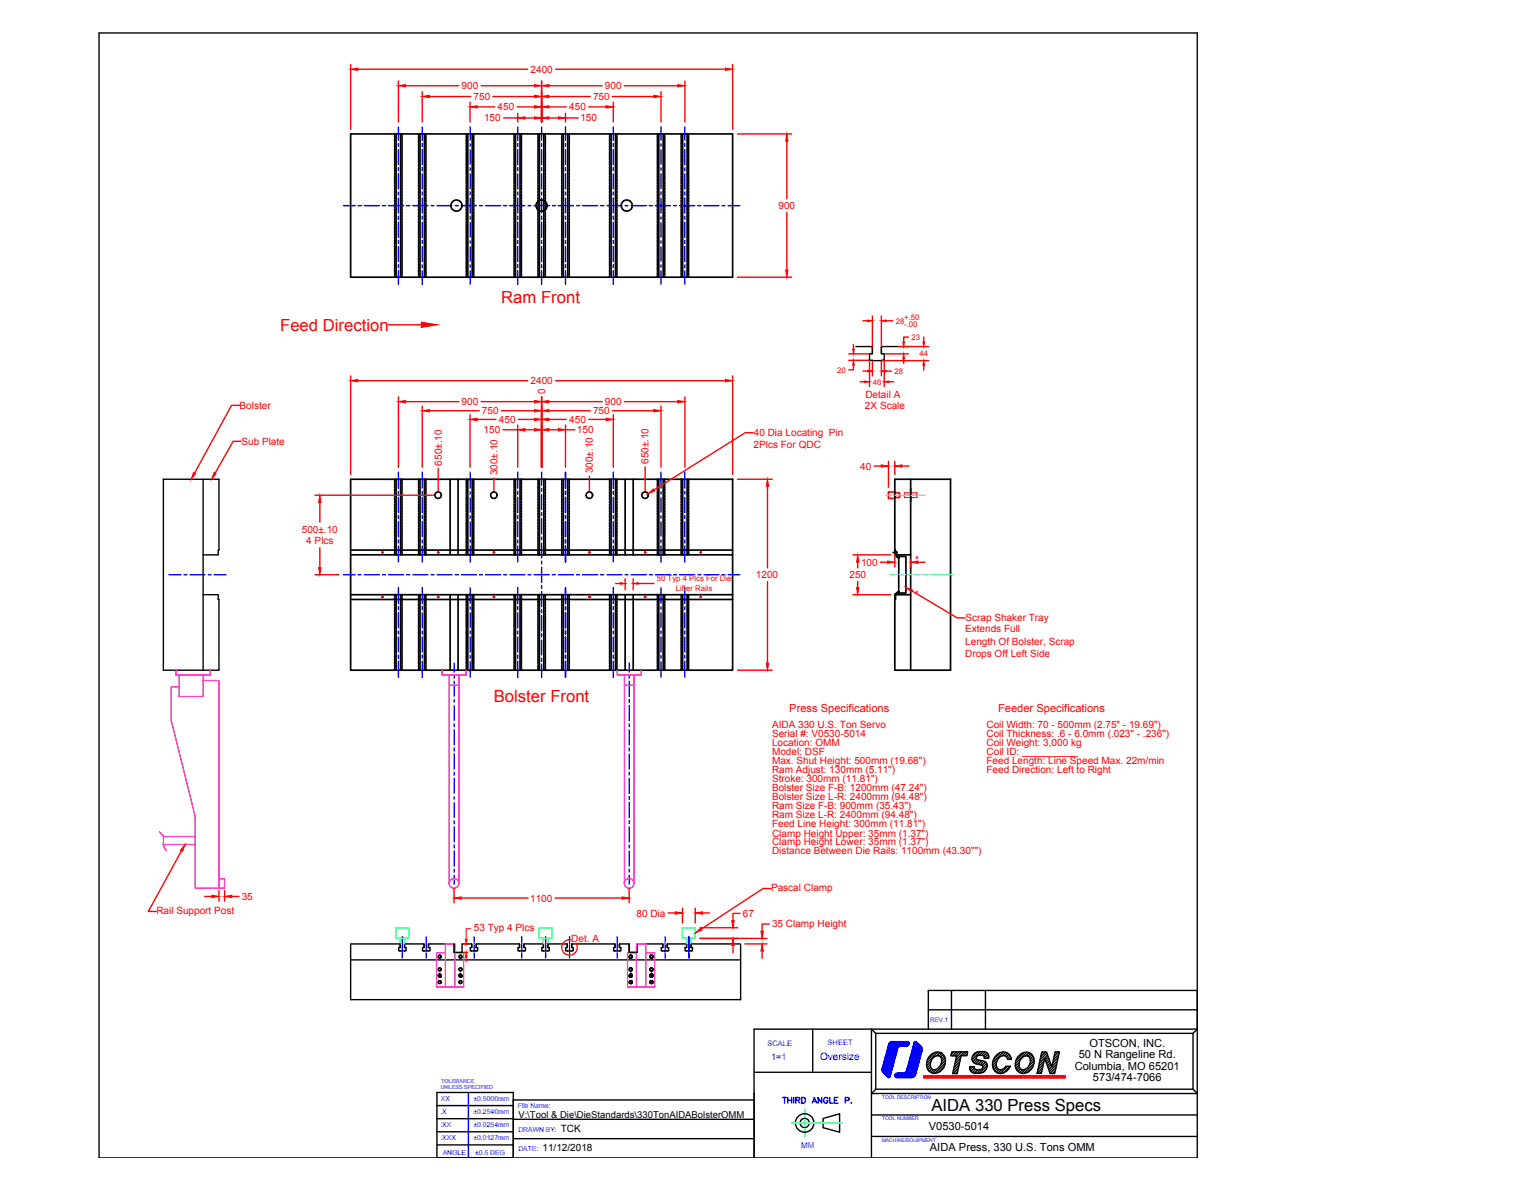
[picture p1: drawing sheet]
<svg xmlns="http://www.w3.org/2000/svg" width="279mm" height="216mm" viewBox="0 0 279 216" stroke-linecap="round" stroke-linejoin="round" font-family="sans-serif">
<defs><g id="words">
<g font-size="3" fill="#f00">
<text x="91" y="54.9">Ram Front</text>
<text x="50.9" y="60">Feed Direction</text>
<text x="89.6" y="127.4">Bolster Front</text>
</g>
<text font-size="3" x="169.1" y="201.8">AIDA 330 Press Specs</text>
<g font-size="2" fill="#f00">
<text x="143.3" y="129.3">Press Specifications</text>
<text x="181.2" y="129.3">Feeder Specifications</text>
</g>
<g font-size="2">
<text x="197.8" y="190">OTSCON, INC.</text>
<text x="195.1" y="194.2">Columbia, MO 65201</text>
<text x="195.9" y="192.1">50 N Rangeline Rd.</text>
<text x="198.4" y="196.3">573/474-7066</text>
<text x="168.6" y="205.1">V0530-5014</text>
<text x="168.8" y="209.1">AIDA Press, 330 U.S. Tons OMM</text>
</g>
<g font-size="1.8" fill="#f00">
<text x="83.8" y="16.2">900</text>
<text x="96.3" y="13.2">2400</text>
<text x="109.8" y="16.2">900</text>
<text x="86" y="18.2">750</text>
<text x="87.9" y="22.1">150</text>
<text x="90.3" y="20">450</text>
<text x="103.4" y="20">450</text>
<text x="105.4" y="22.1">150</text>
<text x="107.7" y="18.2">750</text>
<text x="141.3" y="38">900</text>
<text x="96.3" y="69.8">2400</text>
<text x="99" y="71.5" transform="rotate(-90 99 71.5)">0</text>
<text x="43.5" y="74.2">Bolster</text>
<text x="83.8" y="73.6">900</text>
<text x="87.5" y="75.2">750</text>
<text x="90.6" y="76.8">450</text>
<text x="103.4" y="76.8">450</text>
<text x="107.7" y="75.2">750</text>
<text x="109.8" y="73.6">900</text>
<text x="157" y="74.3">2X Scale</text>
<text x="157.1" y="72.3">Detail A</text>
<text x="43.8" y="80.8">Sub Plate</text>
<text x="87.8" y="78.7">150</text>
<text x="104.7" y="78.7">150</text>
<text x="136.8" y="81.4">2Plcs For QDC</text>
<text x="136.9" y="79.2">40 Dia Locating Pin</text>
<text x="80.2" y="84.5" transform="rotate(-90 80.2 84.5)">650±.10</text>
<text x="90.3" y="86.3" transform="rotate(-90 90.3 86.3)">300±.10</text>
<text x="107.6" y="86" transform="rotate(-90 107.6 86)">300±.10</text>
<text x="117.8" y="84.3" transform="rotate(-90 117.8 84.3)">650±.10</text>
<text x="156.2" y="85.3">40</text>
<text x="54.8" y="96.7">500±.10</text>
<text x="55.6" y="98.9">4 Plcs</text>
<text x="137.2" y="105">1200</text>
<text x="154.2" y="105">250</text>
<text x="156.3" y="102.7">100</text>
<text x="175.3" y="112.7">Scrap Shaker Tray</text>
<text x="175.2" y="114.8">Extends Full</text>
<text x="175.2" y="119.2">Drops Off Left Side</text>
<text x="175.2" y="117">Length Of Bolster, Scrap</text>
<text x="140.2" y="132.2">AIDA 330 U.S. Ton Servo</text>
<text x="140.2" y="133.8">Serial #: V0530-5014</text>
<text x="140.2" y="135.5">Location: OMM</text>
<text x="140.2" y="137.1">Model: DSF</text>
<text x="179.1" y="132.2">Coil Width: 70 - 500mm (2.75&quot; - 19.69&quot;)</text>
<text x="179.1" y="133.8">Coil Thickness: .6 - 6.0mm (.023&quot; - .236&quot;)</text>
<text x="179.1" y="135.4">Coil Weight: 3,000 kg</text>
<text x="179.1" y="137.1">Coil ID: __________</text>
<text x="140.2" y="138.7">Max. Shut Height: 500mm (19.68&quot;)</text>
<text x="140.2" y="140.3">Ram Adjust: 130mm (5.11&quot;)</text>
<text x="140.2" y="142">Stroke: 300mm (11.81&quot;)</text>
<text x="140.2" y="143.6">Bolster Size F-B: 1200mm (47.24&quot;)</text>
<text x="179.1" y="138.8">Feed Length: Line Speed Max. 22m/min</text>
<text x="179.1" y="140.4">Feed Direction: Left to Right</text>
<text x="140.2" y="145.2">Bolster Size L-R: 2400mm (94.48&quot;)</text>
<text x="140.2" y="146.8">Ram Size F-B: 900mm (35.43&quot;)</text>
<text x="140.2" y="148.5">Ram Size L-R: 2400mm (94.48&quot;)</text>
<text x="140.2" y="150.1">Feed Line Height: 300mm (11.81&quot;)</text>
<text x="140.2" y="151.9">Clamp Height Upper: 35mm (1.37&quot;)</text>
<text x="140.2" y="153.5">Clamp Height Lower: 35mm (1.37&quot;)</text>
<text x="140.2" y="155.1">Distance Between Die Rails: 1100mm (43.30&quot;&quot;)</text>
<text x="140" y="161.8">Pascal Clamp</text>
<text x="28.4" y="166">Rail Support Post</text>
<text x="43.9" y="163.4">35</text>
<text x="96.3" y="163.7">1100</text>
<text x="115.5" y="166.4">80 Dia</text>
<text x="134.9" y="166.5">67</text>
<text x="86" y="169.1">53 Typ 4 Plcs</text>
<text x="103.7" y="171.1">Det. A</text>
<text x="140.2" y="168.2">35 Clamp Height</text>
</g>
<text font-size="1.8" fill="#00f" x="148.9" y="192.4">Oversize</text>
<g font-size="1.8">
<text x="98.5" y="208.9">11/12/2018</text>
<text x="101.8" y="205.5">TCK</text>
</g>
<text font-size="1.7" x="94.1" y="202.9">V:\Tool &amp; Die\DieStandards\330TonAIDABolsterOMM</text>
<text font-size="1.6" fill="#00f" x="140" y="192.5">1=1</text>
<text font-size="1.5" fill="#00f" x="145.5" y="208.5">MM</text>
<g font-size="1.4" fill="#f00">
<text x="162.6" y="58.7">28</text>
<text x="164.1" y="58.1">+.50</text>
<text x="164.2" y="59.4">-.00</text>
<text x="165.5" y="61.7">23</text>
<text x="166.9" y="64.7">44</text>
<text x="152" y="67.7">20</text>
<text x="158.4" y="69.8">46</text>
<text x="162.4" y="67.9">28</text>
<text x="119.2" y="105.6">50 Typ 4 Plcs For Die</text>
<text x="122.7" y="107.3">Lifter Rails</text>
</g>
<g font-size="1.4" fill="#00f">
<text x="139.3" y="189.9">SCALE</text>
<text x="150.3" y="189.8">SHEET</text>
</g>
<g font-size="1.2" fill="#00f">
<text x="80" y="202.3">.X</text>
<text x="80.1" y="199.9">XX</text>
<text x="85.9" y="202.3">±0.2540mm</text>
<text x="85.9" y="199.9">±0.5000mm</text>
<text x="94" y="201.2">File Name:</text>
<text x="80" y="207">.XXX</text>
<text x="80" y="204.6">.XX</text>
<text x="80.4" y="209.7">ANGLE</text>
<text x="85.9" y="207">±0.0127mm</text>
<text x="85.9" y="204.6">±0.0254mm</text>
<text x="86.3" y="209.7">±0.5 DEG</text>
<text x="94.1" y="209">DATE:</text>
<text x="94.1" y="205.5">DRAWN BY:</text>
</g>
<text font-size="1.1" fill="#00f" x="168.9" y="185.6">REV.1</text>
<g font-size="1" fill="#00f">
<text x="80" y="197.8">UNLESS SPECIFIED</text>
<text x="80.1" y="196.6">TOLERANCE</text>
</g>
<g font-size=".9" fill="#00f">
<text x="160.1" y="203.4">TOOL NUMBER</text>
<text x="160.1" y="199.5">TOOL DESCRIPTION</text>
<text x="160.1" y="207.3">MACHINE/EQUIPMENT</text>
</g>
</g></defs>
<!-- layer: 0 -->
<g fill="none" stroke="#000" stroke-width=".25">
<path d="M18 6h199.4v204.3h-199.4zM155.4 62.9h2.9l.1 .1v1.2l-.5 .1M157.9 64.2l-.1 1.1 .2 .1M160.5 64.2v1.2h-2.5M163 62.9h-2.9l-.1 .1v1.2l.5 .1M36.9 87v34.7M36.9 100.7h2.7v-.8h.2v-12.9h-10.1v34.7l10.1-.1v-12.7h-.2v-.9h-2.7M63.7 174.3h70.8M63.7 174.3v7.2h70.8v-7.2M72.4 172.6h1.3M72.4 172.1v.5M72.4 172.1h.1"/>
<path d="M72.4 172.1l.2-.1v-.6h-8.9v2.9M72.6 172.6v.1M73.4 172.6v.1M73.7 172.1l-.3-.1 .1-.6h3.4l.1 .6-.3 .1M73.7 172.1v.5M76.7 172.6h1.4M76.7 172.1v.5M77 172.6v.1M77.8 172.6v.1M78 172.1h.1M78.1 172.1v.5M79.6 177.1h.1"/>
<path d="M79.6 177.2h.5M79.6 178.2v.2M79.6 178.5l.1 .1M79.6 175.9v.2M79.6 176.2l.1 .1M79.6 173.6v.2M79.6 173.8l.1 .2M79.6 177h.2M79.6 177.2h.1M79.6 177.1h.2M79.7 176.9v.3M79.8 178.1h-.2"/>
<path d="M79.8 175.7l-.2 .1M79.8 173.4l-.2 .1M79.8 174h.1M79.8 176.9v.3M79.8 176.9h.1M79.8 176.9l-.2 .1v.1M79.8 177.5h.1M79.8 177h-.2M79.8 177.3h.1M79.8 177.4h.1M79.8 176.9v.6M79.9 178l.1 .1"/>
<path d="M79.9 175.7l.1 .1M79.9 173.4l.1 .1M79.9 177.5h.1M79.9 177.2v.1M79.9 177.2h.1M79.9 177.3v.1M79.9 178.6h-.1M79.9 176.3h-.1M79.9 177.3l-.1-.1 .1 .1M80 177.2h.1M80 177.3h.1M80 177.4h.1"/>
<path d="M80 177.3v.1M80.1 177.4h.1M80.1 177.3h.1M80.1 177.2h.1M80.1 178.2v.1M80.1 175.9v.1M80.1 173.5v.2M80.1 178.4l-.1 .2M80.1 176.1l-.1 .2M80.1 173.8l-.1 .1M82.4 171.9v-.5h-4.6v.6l.2 .1M82.4 172v.1"/>
<path d="M82.4 172.1v.1M82.4 172.3v.5M83.3 177.1h.1M83.3 177.2h.6M83.3 173.6v.2M83.3 173.8l.1 .2M83.3 175.9v.2M83.3 176.2l.1 .1M83.3 178.2v.2M83.3 178.5l.1 .1M83.4 177.1h.1M83.4 177h.1"/>
<path d="M83.4 177.2h.1M83.4 176.9v.1M83.5 176.9l-.1 .1M83.5 177.1h.1M83.5 176.9h.1M83.5 177h.1M83.5 176.9v.1M83.5 177.2h.1M83.5 173.4l-.1 .1M83.5 174h.2M83.5 175.7l-.1 .1M83.5 178.1h-.1"/>
<path d="M83.6 176.9v.3M83.6 176.9h.1M83.6 177.3h.2M83.6 177.5h.1M83.6 176.9v.6M83.6 173.4l.2 .1M83.6 175.7l.2 .1M83.6 178l.2 .1M83.6 177.3h.1M83.7 177.2h.1M83.7 177.3h.1M83.7 177.5h.1"/>
<path d="M83.7 177.2v.1M83.7 177.3v.1M83.7 176.3h-.2M83.7 178.6h-.2M83.7 177.3l-.1 .1M83.8 177.2v.1M83.8 177.3h.1M83.8 177.2h.1M83.8 177.3v.1M83.8 177.4h.1M83.8 173.5l.1 .2M83.8 175.9l.1 .1"/>
<path d="M83.8 178.2l.1 .1M83.9 173.8l-.1 .1M83.9 176.1l-.1 .2M83.9 178.4l-.1 .2M83.9 177.3h-.1M85.4 172.6h.1M85.4 172.1l.2-.1v-.6h-1.7v1.5h-1.4l-.1-.1M85.4 172.1v.5M85.6 172.6v.1M86.5 172.6v.1M86.7 172.6h-1.3M86.7 172.1v.5"/>
<path d="M86.7 172.1l-.2-.1v-.6h7.8v.6l-.3 .1M94 172.6h1.4M94 172.1v.5M94.3 172.6v.1M95.1 172.6v.1M95.3 172.1h.1M95.4 172.1l-.3-.1 .1-.6h3.4l.1 .6-.3 .1M95.4 172.1v.5M98.4 172.6h1.3M98.4 172.1v.5M98.4 172.1h.1M98.7 172.6v.1"/>
<path d="M99.5 172.6v.1M99.7 172.6h-.1M99.7 172.1v.5M99.7 172.1l-.2-.1v-.6h3.4l.1 .6-.3 .1M102.7 172.6h.1M102.7 172.1v.5M103 172.6v.1M103.8 172.6v.1M104 172.1h.1M104 172.1l-.2-.1 .1-.6h7.7l.1 .6-.3 .1M104 172.6h-1.2M104 172.1v.5"/>
<path d="M111.4 172.6h1.3M111.4 172.1v.5M111.7 172.6v.1M112.5 172.6v.1M112.7 172.1h.1M112.7 172.1l-.2-.1v-.6h1.7l.1 1.5M112.7 172.1v.5M114.2 177.2h.6M114.2 177.2h.1M114.2 177.2l.1 .1M114.2 177.3h.1M114.3 173.6l-.1 .2"/>
<path d="M114.3 173.8l.1 .2M114.3 175.9l-.1 .2M114.3 176.2l.1 .1M114.3 178.2l-.1 .2M114.3 178.5l.1 .1M114.3 177.2v.1M114.3 177.3h.2M114.3 177.2h.1M114.3 177.4h.1M114.3 177.3l.2-.1-.2 .1M114.3 177.3v.1M114.4 177.2v.1"/>
<path d="M114.4 177.3l.1 .1M114.4 177.2h.1M114.4 177.3v.1M114.5 173.4l-.2 .1M114.5 174h.1M114.5 175.7l-.2 .1M114.5 178.1h-.2M114.5 177.5h.1M114.5 176.9h.1M114.5 177h.1M114.5 177.1h.1M114.5 176.9v.6"/>
<path d="M114.5 173.4l.2 .1M114.5 175.7l.2 .1M114.5 178l.2 .1M114.6 177v.1M114.6 177h.1M114.6 177.1l.2 .1M114.6 177.1h.1M114.6 176.9l.1 .3M114.6 176.9v.1M114.6 177.2h.1M114.6 176.3h-.1M114.6 178.6h-.1"/>
<path d="M114.7 177.1h.1M114.7 177h.1M114.7 177.2h.1M114.8 173.5v.2M114.8 175.9v.1M114.8 178.2v.1M114.8 173.8l-.1 .1M114.8 176.1l-.1 .2M114.8 178.4l-.1 .2M114.8 177.1h.1M115.7 171.9v-.5h4.6v.6l-.2 .1M115.7 172.8l-.1 .1h-1.3"/>
<path d="M115.7 172v.1M115.7 172.1v.1M115.7 172.3v.5M118 177.2h.1M118 177.2h.6M118 178.2v.2M118 178.5l.1 .1M118 175.9v.2M118 176.2l.1 .1M118 173.6v.2M118 173.8l.1 .2M118 177.3h.1"/>
<path d="M118 177.4h.1M118 177.2v.1M118.1 177.3h.1M118.1 177.4h.1M118.1 177.2h.1M118.1 177.3h.2M118.1 177.2v.1M118.1 177.3v.1M118.2 178.1h-.1M118.2 175.7l-.1 .1M118.2 173.4l-.1 .1M118.2 177.5h.1"/>
<path d="M118.2 177.2v.1M118.2 177.3h.1M118.2 177.2h.1M118.2 177.3v.1M118.2 174h.2M118.3 177.5h.1M118.3 177.2v.1M118.3 177.2h.1M118.3 177.3v.1M118.3 176.9h.1M118.3 177h.1M118.3 177.1h.1"/>
<path d="M118.3 176.9v.5l-.2-.1M118.3 178l.1 .1M118.3 175.7l.1 .1M118.3 173.4l.1 .1M118.3 177v.1M118.4 177.1h.1M118.4 176.9h.1M118.4 177h.1M118.4 176.9v.1M118.4 177.2h.1M118.4 178.6h-.2M118.4 176.3h-.2"/>
<path d="M118.4 177.1l.2 .1M118.4 177v.2M118.5 178.2l.1 .1M118.5 175.9l.1 .1M118.5 173.5l.1 .2M118.5 177.1h.1M118.5 177h.1M118.5 177.2h.1M118.5 178.4l-.1 .2M118.5 176.1l-.1 .2M118.5 173.8l-.1 .1M118.6 177.1h.1"/>
<path d="M120 172.6h.1M120.1 172.1v.5M120.3 172.6v.1M121.1 172.6v.1M121.4 172.1h.1M121.4 172.1l-.3-.1 .1-.6h3.4v.6l-.2 .1M121.4 172.6h-1.3M121.4 172.1v.5M124.4 172.6h1.3M124.4 172.1v.5M124.6 172.6v.1M125.5 172.6v.1"/>
<path d="M125.7 172.1l-.2-.1v-.6h8.9l.1 .1v2.8M125.7 172.1v.5M172.7 179.8v7.1M178.9 179.8v7.1M217.4 179.8h-48.9v7.1M93.2 199.7h43.7M136.9 194.7h21.3M147.6 186.9v7.8M159 197.8h57.6M159 187.6h57.6M168.5 183.4h48.9M168.8 191.8a1.59 1.59 0 0 1 2-.6 1.59 1.59 0 0 1 .8 2 1.84 1.84 0 0 1-2.9 1.3 2.09 2.09 0 0 1 .1-2.7z"/>
<path d="M168.9 193.3l-.6 .6M169 193.7l-.5 .5M169 192.8l-.8 .7M169.2 194l-.5 .5M169.5 194.2l-.5 .5M169.7 191.1l-1.3 1.3M170 194.2l-.7 .7M170.3 191l-2.1 2.1M170.7 191.1l-.6 .6M171 191.2l-.5 .5M171.2 191.5l-.4 .4M171.4 193.7l-1.1 1.1"/>
<path d="M171.5 191.7l-.6 .6M171.6 192.1l-.6 .6M171.6 193l-1.9 1.9M171.7 192.5l-.9 .8M173.2 191l-.5 .5M173.6 191l-.7 .7M173.9 194.6l-.4 .3M174 194l-1 .9M174.1 191l-.7 .7M174.1 193.4l-1 1M174.3 192.7l-1.1 1.1M174.4 192.2l-1 1"/>
<path d="M174.6 191l-1 1M175.1 191l-1.6 1.6M175.5 191l-.6 .7M175.6 191.4l-.3 .3M176.2 193.7l-.1 .1M176.7 193.7l-.6 .5M176.9 193.9l-.6 .6M177.1 194.2l-.6 .6M177.3 192.1l-.7 .7M177.4 191l-.9 .9M177.4 192.4l-.6 .6M177.5 194.2l-.6 .7"/>
<path d="M177.8 192.5l-.6 .6M177.9 191l-1.4 1.4M178 194.2l-.7 .7M178.2 192.6l-.7 .7M178.4 191l-.6 .6M178.6 192.7l-.6 .6M178.9 191l-.7 .6M178.9 192.8l-.6 .7M179.1 194.1l-.7 .7M179.1 193.1l-.6 .7M179.2 191.2l-.6 .5M179.2 193.5l-1.4 1.4"/>
<path d="M179.4 191.4l-.7 .7M179.5 191.8l-.4 .4M180.9 193.3l-.6 .6M180.9 193.7l-.5 .5M181 192.6l-.8 .9M181.1 194l-.5 .5M181.4 194.2l-.5 .5M181.6 191.2l-1.2 1.1M181.8 194.2l-.6 .7M182.2 191l-2 2M182.6 191.1l-.7 .6M182.6 193.6h.8"/>
<path d="M182.9 193.6l-1.3 1.3M182.9 191.2l-.5 .5M182.9 192.4l.7-.1a1.53 1.53 0 0 0-1.2-1.3 1.53 1.53 0 0 0-1.6 .7 1.91 1.91 0 0 0 .5 3.2 2 2 0 0 0 2.1-1.3M183.2 191.4l-.5 .5M183.4 193.6l-1.2 1.2M183.4 191.7l-.5 .5M183.5 192l-.3 .4M184.9 191.8a1.59 1.59 0 0 1 2-.6 1.59 1.59 0 0 1 .8 2 1.84 1.84 0 0 1-2.9 1.3 2.09 2.09 0 0 1 .1-2.7zM185 193.4l-.6 .6M185.1 193.8l-.5 .5M185.1 192.8l-.8 .8M185.3 194.1l-.5 .5"/>
<path d="M185.6 194.3l-.5 .5M185.9 191.1l-1.4 1.4M186.1 194.2l-.7 .7M186.4 191.1l-2.1 2M186.8 191.1l-.6 .6M187.1 191.3l-.5 .5M187.4 191.5l-.5 .5M187.5 193.8l-1 .9M187.6 191.8l-.6 .5M187.7 192.2l-.6 .6M187.7 193.1l-1.8 1.8M187.8 192.6l-.9 .9"/>
<path d="M189.1 194.5l-.3 .4M189.3 193.9l-1 1M189.3 191l-.2 .2M189.4 193.3l-1 1M189.6 192.7l-1.1 1M189.8 191l-.9 .9M190.1 191.2l-1.3 1.3M190.2 191.6l-1.5 1.5M190.3 191.9l-.5 .6M190.4 192.3l-.5 .5M190.6 192.6l-.6 .5M190.7 193l-.5 .5"/>
<path d="M190.8 193.3l-.5 .6M190.9 193.7l-.5 .5M191.6 194.5l-.5 .4M191.7 191l-.2 .2M191.7 193.8l-1 1.1M191.8 193.2l-1.3 1.4M192 192.6l-1 1M192.1 192l-1 1M192.2 191l-.8 .8M192.2 191.4l-1 1M216.6 197.8l.8 .8h-59.2l.8-.8v-10.2l-.8-.7v23.4M216.6 187.6l.8-.7h-80.5v23.4"/>
<path d="M216.6 187.6v10.2M79.3 210.3v-11.9h13.9v11.9M79.3 200.8h13.9M79.3 207.9h13.9M79.3 205.5h13.9M79.3 203.1h13.9M93.2 206.8h43.7M93.2 203.2h43.7M149.4 203.1l3-.9v3.4l-3-.8zM158.2 206.4h59.2M158.2 202.5h59.2"/>
<circle cx="79.8" cy="177.2" r=".3"/>
<circle cx="79.8" cy="178.3" r=".24"/>
<circle cx="79.8" cy="176" r=".24"/>
<circle cx="79.8" cy="173.7" r=".24"/>
<circle cx="83.6" cy="177.2" r=".3"/>
<circle cx="83.6" cy="173.7" r=".24"/>
<circle cx="83.6" cy="176" r=".24"/>
<circle cx="83.6" cy="178.3" r=".24"/>
<circle cx="114.5" cy="177.2" r=".3"/>
<circle cx="114.5" cy="178.3" r=".24"/>
<circle cx="114.5" cy="176" r=".24"/>
<circle cx="114.5" cy="173.7" r=".24"/>
<circle cx="118.3" cy="177.2" r=".3"/>
<circle cx="118.3" cy="176" r=".24"/>
<circle cx="118.3" cy="173.7" r=".24"/>
<circle cx="118.3" cy="178.3" r=".24"/>
<circle cx="146.1" cy="203.9" r="1.68"/>
<circle cx="146.1" cy="203.9" r=".84"/>
</g>
<!-- layer: 06 -->
<path d="M79.3 210.3h13.9" fill="none" stroke="#000" stroke-width=".25"/>
<!-- layer: 04 -->
<g fill="none" stroke="#0ff" stroke-width=".25">
<path d="M143.7 203.9h2.3M144 203.9h.1M146 203.9h.1M146.1 204.7h.1M146.1 202.7v3.7M146.1 201.4v1.3M146.1 202.2h.1M146.2 203.9h2.3M146.5 203.9h.1M148.5 203.9h.1M148.7 203.9h2.3M149 203.9h.1"/>
<path d="M151 203.9h.1M151.2 203.9h.1M151.4 203.9h.1M151.5 203.9h1.4"/>
</g>
<!-- layer: 06 -->
<g fill="none" stroke="#00f" stroke-width=".25">
<path d="M85 198.4v11.9M142.1 199.3h.7M142.4 199.3v1M143 199.3v1M143 199.8h.7M143.7 199.3v1M144.1 199.3v1M144.5 199.8l.6-.1 .1-.2-.1-.2h-.6v1M144.8 199.8l.4 .5M145.5 199.3h.4a.55 .55 0 0 1 .3 .5 .55 .55 0 0 1-.3 .5h-.4zM147.6 200h.5M149.2 199.3v1l-.7-1v1"/>
<path d="M150.3 199.5a.42 .42 0 0 0-.6-.2 .42 .42 0 0 0-.2 .6 .38 .38 0 0 0 .4 .4 .38 .38 0 0 0 .4-.4h-.3M150.6 199.3v1h.6M151.5 199.8h.4M152.1 199.3h-.6v1h.6M153.5 199.8h.6l.1-.2-.1-.3h-.6v1M147.5 200.3l.4-1 .4 1M154.5 200.3h.1z"/>
</g>
<!-- layer: 0 -->
<g fill="none" stroke="#f00" stroke-width=".25">
<path d="M167.8 195.3l-.1 .1M168.1 195.3l-.4 .4M168.3 195.3l-.4 .4M168.5 195.3l-.3 .4M168.8 195.3l-.4 .4M169 195.3l-.4 .4M169.2 195.3l-.3 .4M169.5 195.3l-.4 .4M169.7 195.3l-.4 .4M170 195.3l-.4 .4M170.2 195.3l-.4 .4M170.4 195.3l-.3 .4"/>
<path d="M170.7 195.3l-.4 .4M170.9 195.3l-.4 .4M171.1 195.3l-.3 .4M171.4 195.3l-.4 .4M171.6 195.3l-.4 .4M171.9 195.3l-.4 .4M172.1 195.3l-.4 .4M172.3 195.3l-.3 .4M172.6 195.3l-.4 .4M172.8 195.3l-.4 .4M173 195.3l-.3 .4M173.3 195.3l-.4 .4"/>
<path d="M173.5 195.3l-.4 .4M173.8 195.3l-.4 .4M174 195.3l-.4 .4M174.2 195.3l-.3 .4M174.5 195.3l-.4 .4M174.7 195.3l-.4 .4M175 195.3l-.4 .4M175.2 195.3l-.4 .4M175.4 195.3l-.4 .4M175.7 195.3l-.4 .4M175.9 195.3l-.4 .4M176.2 195.3l-.4 .4"/>
<path d="M176.4 195.3l-.4 .4M176.6 195.3l-.4 .4M176.9 195.3l-.4 .4M177.1 195.3l-.4 .4M177.3 195.3l-.4 .4M177.6 195.3l-.4 .4M177.8 195.3l-.4 .4M178.1 195.3l-.4 .4M178.3 195.3l-.4 .4M178.5 195.3l-.4 .4M178.8 195.3l-.4 .4M179 195.3l-.4 .4"/>
<path d="M179.2 195.3l-.4 .4M179.5 195.3l-.4 .4M179.7 195.3l-.4 .4M180 195.3l-.4 .4M180.2 195.3l-.4 .4M180.4 195.3l-.4 .4M180.7 195.3l-.4 .4M180.9 195.3l-.4 .4M181.1 195.3l-.4 .4M181.4 195.3l-.4 .4M181.6 195.3l-.4 .4M181.9 195.3l-.4 .4"/>
<path d="M182.1 195.3l-.4 .4M182.3 195.3l-.4 .4M182.6 195.3l-.4 .4M182.8 195.3l-.4 .4M183 195.3l-.4 .4M183.3 195.3l-.4 .4M183.5 195.3l-.4 .4M183.8 195.3l-.4 .4M184 195.3l-.4 .4M184.2 195.3l-.4 .4M184.5 195.3l-.4 .4M184.7 195.3l-.4 .4"/>
<path d="M184.9 195.3l-.4 .4M185.2 195.3l-.4 .4M185.4 195.3l-.4 .4M185.7 195.3l-.4 .4M185.9 195.3l-.4 .4M186.1 195.3l-.4 .4M186.4 195.3l-.4 .4M186.6 195.3l-.4 .4M186.8 195.3l-.3 .4M187.1 195.3l-.4 .4M187.3 195.3l-.4 .4M187.6 195.3l-.4 .4"/>
<path d="M187.8 195.3l-.4 .4M188 195.3l-.4 .4M188.3 195.3l-.4 .4M188.5 195.3l-.4 .4M188.8 195.3l-.4 .4M189 195.3l-.4 .4M189.2 195.3l-.4 .4M189.5 195.3l-.4 .4M189.7 195.3l-.4 .4M189.9 195.3l-.3 .4M190.2 195.3l-.4 .4M190.4 195.3l-.4 .4"/>
<path d="M190.7 195.3l-.4 .4M190.9 195.3l-.4 .4M191.1 195.3l-.4 .4M191.4 195.3l-.4 .4M191.6 195.3l-.4 .4M191.8 195.3l-.3 .4M192.1 195.3l-.4 .4M192.3 195.3l-.4 .4M192.6 195.3l-.4 .4M192.8 195.3l-.4 .4M193 195.3l-.4 .4M193.3 195.3l-.4 .4"/>
<path d="M193.4 195.5l-.3 .2"/>
</g>
<!-- layer: 1_5 -->
<path d="M167.7 195.3h25.7l-.1 .4h-25.6z" fill="none" stroke="#f00" stroke-width=".25"/>
<!-- layer: 0 -->
<g fill="none" stroke="#00f" stroke-width=".25">
<path d="M62.3 37.3h2.2M65 37.3h.6M66.1 37.3h2.8M69.4 37.3h.6M70.5 37.3h2.8M72.3 23v2.5M72.3 26v.6M72.3 27.1v2.8M72.3 30.4v.6M72.3 31.6v2.7M72.3 34.9v.5M72.3 36v2.7"/>
<path d="M72.3 39.3v.5M73.8 37.3h.6M74.9 37.3h2.8M76.7 23v2.5M76.7 26v.6M76.7 27.1v2.8M76.7 30.4v.6M76.7 31.6v2.7M76.7 34.9v.5M76.7 36v2.7M76.7 39.3v.5M78.2 37.3h.6"/>
<path d="M79.3 37.3h2.8M82.6 37.3h.6M83.7 37.3h2.8M85.3 23v2.5M85.3 26v.6M85.3 27.1v2.8M85.3 30.4v.6M85.3 31.6v2.7M85.3 34.9v.5M85.3 36v2.7M85.3 39.3v.5M87 37.3h.6"/>
<path d="M88.2 37.3h2.7M91.5 37.3h.5M92.5 37.3h2.8M94 23v2.5M94 26v.6M94 27.1v2.8M94 30.4v.6M94 31.6v2.7M94 34.9v.5M94 36v2.7M94 39.3v.5M95.9 37.3h.5"/>
<path d="M97 37.3h2.7M98.3 23v2.5M98.3 26v.6M98.3 27.1v2.8M98.3 30.4v.6M98.3 31.6v2.7M98.3 34.9v.5M98.3 36v2.7M98.3 39.3v.5M100.3 37.3h.5M101.4 37.3h2.7M102.7 23v2.5"/>
<path d="M102.7 26v.6M102.7 27.1v2.8M102.7 30.4v.6M102.7 31.6v2.7M102.7 34.9v.5M102.7 36v2.7M102.7 39.3v.5M104.7 37.3h.5M105.8 37.3h2.7M109.1 37.3h.5M110.2 37.3h2.7M111.3 23v2.5"/>
<path d="M111.3 26v.6M111.3 27.1v2.8M111.3 30.4v.6M111.3 31.6v2.7M111.3 34.9v.5M111.3 36v2.7M111.3 39.3v.5M113.5 37.3h.5M114.6 37.3h2.7M117.9 37.3h.5M119 37.3h2.7M120 23v2.5"/>
<path d="M120 26v.6M120 27.1v2.8M120 30.4v.6M120 31.6v2.7M120 34.9v.5M120 36v2.7M120 39.3v.5M122.3 37.3h.5M123.4 37.3h2.7M124.3 23v2.5M124.3 26v.6M124.3 27.1v2.8"/>
<path d="M124.3 30.4v.6M124.3 31.6v2.7M124.3 34.9v.5M124.3 36v2.7M124.3 39.3v.5M126.7 37.3h.5M127.8 37.3h2.7M131.1 37.3h.5M132.2 37.3h2.1M72.3 40.4v2.7M72.3 43.7v.5M72.3 44.8v2.7"/>
<path d="M72.3 48.1v.5M72.3 49.2v2.4M76.7 40.4v2.7M76.7 43.7v.5M76.7 44.8v2.7M76.7 48.1v.5M76.7 49.2v2.4M85.3 40.4v2.7M85.3 43.7v.5M85.3 44.8v2.7M85.3 48.1v.5M85.3 49.2v2.4"/>
<path d="M94 40.4v2.7M94 43.7v.5M94 44.8v2.7M94 48.1v.5M94 49.2v2.4M98.3 40.4v2.7M98.3 43.7v.5M98.3 44.8v2.7M98.3 48.1v.5M98.3 49.2v2.4M102.7 40.4v2.7M102.7 43.7v.5"/>
<path d="M102.7 44.8v2.7M102.7 48.1v.5M102.7 49.2v2.4M111.3 40.4v2.7M111.3 43.7v.5M111.3 44.8v2.7M111.3 48.1v.5M111.3 49.2v2.4M120 40.4v2.7M120 43.7v.5M120 44.8v2.7M120 48.1v.5"/>
<path d="M120 49.2v2.4M124.3 40.4v2.7M124.3 43.7v.5M124.3 44.8v2.7M124.3 48.1v.5M124.3 49.2v2.4M72.3 85.7v3M72.3 89.2v.6M72.3 90.3v2.8M72.3 93.6v.6M72.3 94.7v2.8M72.3 98v.6"/>
<path d="M72.3 99.1v3M76.7 85.7v3M76.7 89.2v.6M76.7 90.3v2.8M76.7 93.6v.6M76.7 94.7v2.8M76.7 98v.6M76.7 99.1v3M85.3 85.7v3M85.3 89.2v.6M85.3 90.3v2.8M85.3 93.6v.6"/>
<path d="M85.3 94.7v2.8M85.3 98v.6M85.3 99.1v3M94 85.7v3M94 89.2v.6M94 90.3v2.8M94 93.6v.6M94 94.7v2.8M94 98v.6M94 99.1v3M98.3 85.7v2.4M98.3 88.7v.5"/>
<path d="M98.3 89.8v2.7M98.3 93.1v.5M98.3 94.2v2.7M98.3 97.5v.5M98.3 98.6v2.7M102.7 85.7v3M102.7 89.2v.6M102.7 90.3v2.8M102.7 93.6v.6M102.7 94.7v2.8M102.7 98v.6M102.7 99.1v3"/>
<path d="M111.3 85.7v3M111.3 89.2v.6M111.3 90.3v2.8M111.3 93.6v.6M111.3 94.7v2.8M111.3 98v.6M111.3 99.1v3M120 85.7v3M120 89.2v.6M120 90.3v2.8M120 93.6v.6M120 94.7v2.8"/>
<path d="M120 98v.6M120 99.1v3M124.3 85.7v3M124.3 89.2v.6M124.3 90.3v2.8M124.3 93.6v.6M124.3 94.7v2.8M124.3 98v.6M124.3 99.1v3M30.7 104.4h2.1M33.4 104.4h.5M34.5 104.4h2.7"/>
<path d="M37.8 104.4h.5M38.9 104.4h2.2M62.3 104.4h2.2M65 104.4h.6M66.1 104.4h2.8M69.4 104.4h.6M70.5 104.4h2.8M72.3 106.7v2.9M72.3 110.2v.5M72.3 111.3v2.7M72.3 114.6v.5M72.3 115.7v2.7"/>
<path d="M72.3 119v.5M73.8 104.4h.6M74.9 104.4h2.8M76.7 106.7v2.9M76.7 110.2v.5M76.7 111.3v2.7M76.7 114.6v.5M76.7 115.7v2.7M76.7 119v.5M78.2 104.4h.6M79.3 104.4h2.8M82.6 104.4h.6"/>
<path d="M83.7 104.4h2.8M85.3 106.7v2.9M85.3 110.2v.5M85.3 111.3v2.7M85.3 114.6v.5M85.3 115.7v2.7M85.3 119v.5M87 104.4h.6M88.2 104.4h2.7M91.5 104.4h.5M92.5 104.4h2.8M94 106.7v2.9"/>
<path d="M94 110.2v.5M94 111.3v2.7M94 114.6v.5M94 115.7v2.7M94 119v.5M95.9 104.4h.5M97 104.4h2.7M98.3 101.9v.5M98.3 103v2.7M98.3 106.3v.5M98.3 107.4v2.7M98.3 110.7v.6"/>
<path d="M98.3 111.8v2.8M98.3 115.1v.5M98.3 116.2v2.7M98.3 119.5v.6M100.3 104.4h.5M101.4 104.4h2.7M102.7 106.7v2.9M102.7 110.2v.5M102.7 111.3v2.7M102.7 114.6v.5M102.7 115.7v2.7M102.7 119v.5"/>
<path d="M104.7 104.4h.5M105.8 104.4h2.7M109.1 104.4h.5M110.2 104.4h2.7M111.3 106.7v2.9M111.3 110.2v.5M111.3 111.3v2.7M111.3 114.6v.5M111.3 115.7v2.7M111.3 119v.5M113.5 104.4h.5M114.6 104.4h2.7"/>
<path d="M117.9 104.4h.5M119 104.4h2.7M120 106.7v2.9M120 110.2v.5M120 111.3v2.7M120 114.6v.5M120 115.7v2.7M120 119v.5M122.3 104.4h.5M123.4 104.4h2.7M124.3 106.7v2.9M124.3 110.2v.5"/>
<path d="M124.3 111.3v2.7M124.3 114.6v.5M124.3 115.7v2.7M124.3 119v.5M126.7 104.4h.5M127.8 104.4h2.7M131.1 104.4h.5M132.2 104.4h2.1M72.3 120.1v2.9M76.7 120.1v2.9M82.4 120.4v1.6M82.4 122.6v.6"/>
<path d="M82.4 123.7v2.8M82.4 127v.5M82.4 128.1v2.8M82.4 131.4v.5M82.4 132.5v2.7M82.4 135.8v.6M82.4 136.9v2.8M85.3 120.1v2.9M94 120.1v2.9M98.3 120.6v2.4M102.7 120.1v2.9M111.3 120.1v2.9"/>
<path d="M114.2 120.4v1.6M114.2 122.6v.6M114.2 123.7v2.8M114.2 127v.5M114.2 128.1v2.8M114.2 131.4v.5M114.2 132.5v2.7M114.2 135.8v.6M114.2 136.9v2.8M120 120.1v2.9M124.3 120.1v2.9M82.4 140.2v.6"/>
<path d="M82.4 141.3v2.8M82.4 144.6v.6M82.4 145.7v2.8M82.4 149v.6M82.4 150.1v2.8M82.4 153.4v.6M82.4 154.5v2.8M82.4 157.8v.6M82.4 158.9v1.7M114.2 140.2v.6M114.2 141.3v2.8M114.2 144.6v.6"/>
<path d="M114.2 145.7v2.8M114.2 149v.6M114.2 150.1v2.8M114.2 153.4v.6M114.2 154.5v2.8M114.2 157.8v.6M114.2 158.9v1.7M73 170.1v.9M73 171.2v.2M73 171.6v.9M73 172.7v.2M73 173v1"/>
<path d="M77.4 170.1v.9M77.4 171.2v.2M77.4 171.6v.9M77.4 172.7v.2M77.4 173v1M86.1 170.1v.9M86.1 171.2v.2M86.1 171.6v.9M86.1 172.7v.2M86.1 173v1M94.7 170.1v.9M94.7 171.2v.2"/>
<path d="M94.7 171.6v.9M94.7 172.7v.2M94.7 173v1M99.1 170.1v.9M99.1 171.2v.2M99.1 171.6v.9M99.1 172.7v.2M99.1 173v1M103.4 170.1v.9M103.4 171.2v.2M103.4 171.6v.9M103.4 172.7v.2"/>
<path d="M103.4 173v1M112.1 170.1v.9M112.1 171.2v.2M112.1 171.6v.9M112.1 172.7v.2M112.1 173v1M120.7 170.1v.9M120.7 171.2v.2M120.7 171.6v.9M120.7 172.7v.2M120.7 173v1M125.1 170.1v.9"/>
<path d="M125.1 171.2v.2M125.1 171.6v.9M125.1 172.7v.2M125.1 173v1M161.6 195.4l-.2 .3M161.7 195.2l-.4 .4M161.7 194.9l-.6 .6M161.8 189.2l-.4 .4M161.8 194.7l-.7 .8M161.8 194.6l-.8 .8M161.9 194.4l-1 1M161.9 194.3l-1 1"/>
<path d="M161.9 189.1l-.6 .7M162 194.1l-1.2 1.1M162 193.9l-1.2 1.3M162 193.8l-1.3 1.3M162.1 189.1l-.8 .8M162.1 193.6l-1.5 1.5M162.1 193.5l-1.5 1.5M162.2 189.1l-1 1M162.2 193.3l-1.7 1.7M162.2 193.1l-1.7 1.8M162.3 193l-1.9 1.8 .8 .8 .5-.5M162.3 189.1l-1.1 1.2"/>
<path d="M162.3 192.8l-2 2M162.4 192.6l-2.1 2.1M162.4 189.1l-1.3 1.3M162.4 192.5l-2.2 2.1M162.4 192.3l-2.2 2.3M162.5 192.2l-2.3 2.3M162.5 195.3h.1M162.5 189.1l-1.4 1.5M162.5 192l-2.4 2.4M162.6 191.8l-2.5 2.5M162.6 191.7l-2.5 2.4M162.7 189.1l-1.7 1.6"/>
<path d="M162.7 191.5l-2.5 2.5M162.7 191.3l-2.5 2.5M162.8 191.2l-2.5 2.4M162.8 189.1l-1.8 1.8M162.8 191l-2.5 2.5M162.8 190.8l-2.4 2.5M162.9 194.9l-.4 .3M162.9 189.1l-1.9 2M162.9 190.7l-2.5 2.5M162.9 190.5l-2.5 2.5M163 190.3l-2.5 2.5M163 189.1l-2.1 2.1"/>
<path d="M163 194.8l-.5 .5M163.1 189.1l-2.2 2.3M163.1 194.8l-.6 .6M163.3 189.1l-2.5 2.4M163.3 194.8l-.7 .7M163.4 189.1l-2.6 2.6M163.4 194.8l-.8 .8M163.5 189.1l-2.8 2.8M163.5 194.8l-.8 .8M163.6 189.1l-2.9 2.9M163.6 194.8l-.8 .9M163.7 189.1l-3 3.1"/>
<path d="M163.7 194.8l-.8 .9M163.9 189.1l-3.3 3.3M163.9 194.8l-.9 .9M164 189.1l-3.4 3.4M164 194.8l-.9 .9M164.1 189.1l-3.6 3.6M164.1 194.8l-.8 .9M164.2 189.1l-.9 .9M164.3 194.8l-.9 .9M164.3 189.1l-.8 .9M164.4 189.1l-.8 .9M164.6 189.1l-.9 .9"/>
<path d="M164.7 189.1l-.9 .9M164.8 189.1l-.8 .9M164.9 189.2l-.8 .8M164.9 189.2l-.7 .8M165 189.3l-.7 .7M165 189.6l-.3 .3M165 189.4l-.6 .6M165 189.5l-.4 .5M165.8 189.7l.6-.5 .8 .8-1.9 1.8M166.2 195.2l-.4 .4M166.2 189.1l-.3 .3M166.3 195.1l-.7 .6"/>
<path d="M166.3 194.9l-.8 .8M166.3 189.2l-.4 .4M166.3 194.7l-.9 1M166.4 194.6l-1.1 1.1M166.4 194.4l-1.2 1.3M166.4 189.3l-.6 .6M166.5 194.2l-1.5 1.5M166.5 189.3l-.7 .8M166.5 194.1l-1.6 1.6M166.6 189.4l-.9 .8M166.6 193.9l-1.8 1.8M166.6 193.7l-1.9 2"/>
<path d="M166.6 189.4l-.9 1M166.6 193.6l-2 2.1M166.7 193.4l-2.3 2.3M166.7 189.5l-1.1 1M166.7 193.3l-2.4 2.4M166.7 189.6l-1.1 1.1M166.8 193.1l-2.6 2.6M166.8 189.6l-1.3 1.3M166.8 192.9l-2.7 2.8M166.8 192.8l-2.8 2.9M166.9 189.7l-1.4 1.3M166.9 192.6l-3 3.1"/>
<path d="M166.9 189.7l-1.4 1.5M166.9 192.5l-3.2 3.2M167 189.8l-1.6 1.6M167 192.3l-3.4 3.4M167 192.1l-3.5 3.6M167 189.8l-1.6 1.7M167.1 192l-2.5 2.5M167.1 189.9l-1.8 1.8M167.1 191.8l-2.5 2.5M167.2 191.6l-2.5 2.5M167.2 191.5l-2.5 2.5M167.2 190l-2 2"/>
<path d="M167.2 191.3l-2.4 2.5M167.3 190.1l-2.1 2.1M167.3 191.2l-2.5 2.4M167.3 190.2l-2.1 2.1M167.3 191l-2.5 2.5M167.4 190.3l-2.3 2.2M167.4 190.3l-2.3 2.4M167.4 190.8l-2.5 2.5M167.4 190.4l-2.4 2.4M167.4 190.7l-2.5 2.4M167.4 190.6l-2.4 2.4"/>
</g>
<path d="M160.4 194.8l-.3-.5 .1-.3 1.3-4.6 .5-.3h2.7l.3 .2a.49 .49 0 0 1-.5 .7h-.9l-.5 .2-1.5 5.3-.2 .2-.2-.1M163 194.8h1M166 189.3l-1.4 5-.1 .3-.5 .2M166.4 189.2l-.3-.1-.1 .2M167.1 189.9l.3 .6v.3M167.4 190.8l-1.3 4.6-.6 .2-2.6 .1-.3-.2a.47 .47 0 0 1 .4-.7" fill="none" stroke="#00f" stroke-width=".25"/>
<!-- layer: logo -->
<g fill="none" stroke="#000" stroke-width=".25">
<path d="M169.3 192.2a.88 .88 0 0 1 1.2-.4 .88 .88 0 0 1 .4 1.2 1.35 1.35 0 0 1-1.6 1.2 1.35 1.35 0 0 1 0-2zM172.8 191h2.9l-.2 .7h-1l-.7 3.2h-.8l.7-3.2h-1.1zM176.1 193.7a.95 .95 0 0 0 .8 1.2h.9M176.1 193.7h.8v.2M177.3 191.8l.1-.1a1.09 1.09 0 0 1 1.1 0l.2 .3M177.3 191.8a.51 .51 0 0 0 .1 .6 .51 .51 0 0 0 .5 .2h.5a.89 .89 0 0 1 .8 .9M178.3 193.4a.45 .45 0 0 1 .1 .6 .45 .45 0 0 1-.5 .2h-.7l-.3-.3M178.7 190.9a.95 .95 0 0 1 .8 1.2l-.8 .1v-.2M178.7 191a1.69 1.69 0 0 0-2.2 .9 1.21 1.21 0 0 0 1.4 1.4l.4 .1M179.2 193.4a1.37 1.37 0 0 1-1.4 1.5M182.9 192.3a.86 .86 0 0 0-.7-.6 .86 .86 0 0 0-.9 .5 1.31 1.31 0 0 0 .1 2 1.15 1.15 0 0 0 1.2-.6M185.4 192.2a.88 .88 0 0 1 1.2-.4 .88 .88 0 0 1 .4 1.2 1.35 1.35 0 0 1-1.6 1.2 1.35 1.35 0 0 1 0-2z"/>
<path d="M189.1 191h.9l1 2.7 .6-2.7h.7l-.8 3.9h-.8l-1-2.7-.6 2.7h-.8z"/>
</g>
<!-- layer: 002 -->
<g fill="none" stroke="#000" stroke-width=".31">
<path d="M63.7 24.3h69.3M71.7 24.3v.3M71.7 24.8v.3M71.7 25.3v.4M71.7 25.9v.3M71.7 26.4v.4M71.7 27v.3M71.7 27.5v.4M71.7 28.1v.3M71.7 28.6v.4M71.7 29.2v.3M71.7 29.7v.4"/>
<path d="M71.7 30.3v.3M71.7 30.8v.4M71.7 31.4v.3M71.7 31.9v.4M71.7 32.5v.3M71.7 33v.4M71.7 33.6v.3M71.7 34.1v.4M71.7 34.7v.3M71.7 35.2v.4M71.7 35.8v.3M71.7 36.3v.4"/>
<path d="M71.7 36.9v.3M71.7 37.4v.4M71.7 38v.3M71.7 38.5v.4M71.7 39.1v.3M71.7 39.6v.4M71.9 24.3v26M72.7 24.3v26M73 24.3v.3M73 24.8v.3M73 25.3v.4M73 25.9v.3"/>
<path d="M73 26.4v.4M73 27v.3M73 27.5v.4M73 28.1v.3M73 28.6v.4M73 29.2v.3M73 29.7v.4M73 30.3v.3M73 30.8v.4M73 31.4v.3M73 31.9v.4M73 32.5v.3"/>
<path d="M73 33v.4M73 33.6v.3M73 34.1v.4M73 34.7v.3M73 35.2v.4M73 35.8v.3M73 36.3v.4M73 36.9v.3M73 37.4v.4M73 38v.3M73 38.5v.4M73 39.1v.3"/>
<path d="M73 39.6v.4M76 24.3v.3M76 24.8v.3M76 25.3v.4M76 25.9v.3M76 26.4v.4M76 27v.3M76 27.5v.4M76 28.1v.3M76 28.6v.4M76 29.2v.3M76 29.7v.4"/>
<path d="M76 30.3v.3M76 30.8v.4M76 31.4v.3M76 31.9v.4M76 32.5v.3M76 33v.4M76 33.6v.3M76 34.1v.4M76 34.7v.3M76 35.2v.4M76 35.8v.3M76 36.3v.4"/>
<path d="M76 36.9v.3M76 37.4v.4M76 38v.3M76 38.5v.4M76 39.1v.3M76 39.6v.4M76.2 24.3v26M77.1 24.3v26M77.3 24.3v.3M77.3 24.8v.3M77.3 25.3v.4M77.3 25.9v.3"/>
<path d="M77.3 26.4v.4M77.3 27v.3M77.3 27.5v.4M77.3 28.1v.3M77.3 28.6v.4M77.3 29.2v.3M77.3 29.7v.4M77.3 30.3v.3M77.3 30.8v.4M77.3 31.4v.3M77.3 31.9v.4M77.3 32.5v.3"/>
<path d="M77.3 33v.4M77.3 33.6v.3M77.3 34.1v.4M77.3 34.7v.3M77.3 35.2v.4M77.3 35.8v.3M77.3 36.3v.4M77.3 36.9v.3M77.3 37.4v.4M77.3 38v.3M77.3 38.5v.4M77.3 39.1v.3"/>
<path d="M77.3 39.6v.4M84.7 24.3v.3M84.7 24.8v.3M84.7 25.3v.4M84.7 25.9v.3M84.7 26.4v.4M84.7 27v.3M84.7 27.5v.4M84.7 28.1v.3M84.7 28.6v.4M84.7 29.2v.3M84.7 29.7v.4"/>
<path d="M84.7 30.3v.3M84.7 30.8v.4M84.7 31.4v.3M84.7 31.9v.4M84.7 32.5v.3M84.7 33v.4M84.7 33.6v.3M84.7 34.1v.4M84.7 34.7v.3M84.7 35.2v.4M84.7 35.8v.3M84.7 36.3v.4"/>
<path d="M84.7 36.9v.3M84.7 37.4v.4M84.7 38v.3M84.7 38.5v.4M84.7 39.1v.3M84.7 39.6v.4M84.9 24.3v26M85.7 24.3v26M86 24.3v.3M86 24.8v.3M86 25.3v.4M86 25.9v.3"/>
<path d="M86 26.4v.4M86 27v.3M86 27.5v.4M86 28.1v.3M86 28.6v.4M86 29.2v.3M86 29.7v.4M86 30.3v.3M86 30.8v.4M86 31.4v.3M86 31.9v.4M86 32.5v.3"/>
<path d="M86 33v.4M86 33.6v.3M86 34.1v.4M86 34.7v.3M86 35.2v.4M86 35.8v.3M86 36.3v.4M86 36.9v.3M86 37.4v.4M86 38v.3M86 38.5v.4M86 39.1v.3"/>
<path d="M86 39.6v.4M93.3 24.3v.3M93.3 24.8v.3M93.3 25.3v.4M93.3 25.9v.3M93.3 26.4v.4M93.3 27v.3M93.3 27.5v.4M93.3 28.1v.3M93.3 28.6v.4M93.3 29.2v.3M93.3 29.7v.4"/>
<path d="M93.3 30.3v.3M93.3 30.8v.4M93.3 31.4v.3M93.3 31.9v.4M93.3 32.5v.3M93.3 33v.4M93.3 33.6v.3M93.3 34.1v.4M93.3 34.7v.3M93.3 35.2v.4M93.3 35.8v.3M93.3 36.3v.4"/>
<path d="M93.3 36.9v.3M93.3 37.4v.4M93.3 38v.3M93.3 38.5v.4M93.3 39.1v.3M93.3 39.6v.4M93.6 24.3v26M94.4 24.3v26M94.7 24.3v.3M94.7 24.8v.3M94.7 25.3v.4M94.7 25.9v.3"/>
<path d="M94.7 26.4v.4M94.7 27v.3M94.7 27.5v.4M94.7 28.1v.3M94.7 28.6v.4M94.7 29.2v.3M94.7 29.7v.4M94.7 30.3v.3M94.7 30.8v.4M94.7 31.4v.3M94.7 31.9v.4M94.7 32.5v.3"/>
<path d="M94.7 33v.4M94.7 33.6v.3M94.7 34.1v.4M94.7 34.7v.3M94.7 35.2v.4M94.7 35.8v.3M94.7 36.3v.4M94.7 36.9v.3M94.7 37.4v.4M94.7 38v.3M94.7 38.5v.4M94.7 39.1v.3"/>
<path d="M94.7 39.6v.4M97.7 24.3v.3M97.7 24.8v.3M97.7 25.3v.4M97.7 25.9v.3M97.7 26.4v.4M97.7 27v.3M97.7 27.5v.4M97.7 28.1v.3M97.7 28.6v.4M97.7 29.2v.3M97.7 29.7v.4"/>
<path d="M97.7 30.3v.3M97.7 30.8v.4M97.7 31.4v.3M97.7 31.9v.4M97.7 32.5v.3M97.7 33v.4M97.7 33.6v.3M97.7 34.1v.4M97.7 34.7v.3M97.7 35.2v.4M97.7 35.8v.3M97.7 36.3v.4"/>
<path d="M97.7 36.9v.3M97.7 37.4v.4M97.7 38v.3M97.7 38.5v.4M97.7 39.1v.3M97.7 39.6v.4M97.9 24.3v26M98.7 24.3v26M99 24.3v.3M99 24.8v.3M99 25.3v.4M99 25.9v.3"/>
<path d="M99 26.4v.4M99 27v.3M99 27.5v.4M99 28.1v.3M99 28.6v.4M99 29.2v.3M99 29.7v.4M99 30.3v.3M99 30.8v.4M99 31.4v.3M99 31.9v.4M99 32.5v.3"/>
<path d="M99 33v.4M99 33.6v.3M99 34.1v.4M99 34.7v.3M99 35.2v.4M99 35.8v.3M99 36.3v.4M99 36.9v.3M99 37.4v.4M99 38v.3M99 38.5v.4M99 39.1v.3"/>
<path d="M99 39.6v.4M102 24.3v.3M102 24.8v.3M102 25.3v.4M102 25.9v.3M102 26.4v.4M102 27v.3M102 27.5v.4M102 28.1v.3M102 28.6v.4M102 29.2v.3M102 29.7v.4"/>
<path d="M102 30.3v.3M102 30.8v.4M102 31.4v.3M102 31.9v.4M102 32.5v.3M102 33v.4M102 33.6v.3M102 34.1v.4M102 34.7v.3M102 35.2v.4M102 35.8v.3M102 36.3v.4"/>
<path d="M102 36.9v.3M102 37.4v.4M102 38v.3M102 38.5v.4M102 39.1v.3M102 39.6v.4M102.3 24.3v26M103.1 24.3v26M103.3 24.3v.3M103.3 24.8v.3M103.3 25.3v.4M103.3 25.9v.3"/>
<path d="M103.3 26.4v.4M103.3 27v.3M103.3 27.5v.4M103.3 28.1v.3M103.3 28.6v.4M103.3 29.2v.3M103.3 29.7v.4M103.3 30.3v.3M103.3 30.8v.4M103.3 31.4v.3M103.3 31.9v.4M103.3 32.5v.3"/>
<path d="M103.3 33v.4M103.3 33.6v.3M103.3 34.1v.4M103.3 34.7v.3M103.3 35.2v.4M103.3 35.8v.3M103.3 36.3v.4M103.3 36.9v.3M103.3 37.4v.4M103.3 38v.3M103.3 38.5v.4M103.3 39.1v.3"/>
<path d="M103.3 39.6v.4M110.7 24.3v.3M110.7 24.8v.3M110.7 25.3v.4M110.7 25.9v.3M110.7 26.4v.4M110.7 27v.3M110.7 27.5v.4M110.7 28.1v.3M110.7 28.6v.4M110.7 29.2v.3M110.7 29.7v.4"/>
<path d="M110.7 30.3v.3M110.7 30.8v.4M110.7 31.4v.3M110.7 31.9v.4M110.7 32.5v.3M110.7 33v.4M110.7 33.6v.3M110.7 34.1v.4M110.7 34.7v.3M110.7 35.2v.4M110.7 35.8v.3M110.7 36.3v.4"/>
<path d="M110.7 36.9v.3M110.7 37.4v.4M110.7 38v.3M110.7 38.5v.4M110.7 39.1v.3M110.7 39.6v.4M110.9 24.3v26M111.7 24.3v26M112 24.3v.3M112 24.8v.3M112 25.3v.4M112 25.9v.3"/>
<path d="M112 26.4v.4M112 27v.3M112 27.5v.4M112 28.1v.3M112 28.6v.4M112 29.2v.3M112 29.7v.4M112 30.3v.3M112 30.8v.4M112 31.4v.3M112 31.9v.4M112 32.5v.3"/>
<path d="M112 33v.4M112 33.6v.3M112 34.1v.4M112 34.7v.3M112 35.2v.4M112 35.8v.3M112 36.3v.4M112 36.9v.3M112 37.4v.4M112 38v.3M112 38.5v.4M112 39.1v.3"/>
<path d="M112 39.6v.4M119.3 24.3v.3M119.3 24.8v.3M119.3 25.3v.4M119.3 25.9v.3M119.3 26.4v.4M119.3 27v.3M119.3 27.5v.4M119.3 28.1v.3M119.3 28.6v.4M119.3 29.2v.3M119.3 29.7v.4"/>
<path d="M119.3 30.3v.3M119.3 30.8v.4M119.3 31.4v.3M119.3 31.9v.4M119.3 32.5v.3M119.3 33v.4M119.3 33.6v.3M119.3 34.1v.4M119.3 34.7v.3M119.3 35.2v.4M119.3 35.8v.3M119.3 36.3v.4"/>
<path d="M119.3 36.9v.3M119.3 37.4v.4M119.3 38v.3M119.3 38.5v.4M119.3 39.1v.3M119.3 39.6v.4M119.6 24.3v26M120.4 24.3v26M120.7 24.3v.3M120.7 24.8v.3M120.7 25.3v.4M120.7 25.9v.3"/>
<path d="M120.7 26.4v.4M120.7 27v.3M120.7 27.5v.4M120.7 28.1v.3M120.7 28.6v.4M120.7 29.2v.3M120.7 29.7v.4M120.7 30.3v.3M120.7 30.8v.4M120.7 31.4v.3M120.7 31.9v.4M120.7 32.5v.3"/>
<path d="M120.7 33v.4M120.7 33.6v.3M120.7 34.1v.4M120.7 34.7v.3M120.7 35.2v.4M120.7 35.8v.3M120.7 36.3v.4M120.7 36.9v.3M120.7 37.4v.4M120.7 38v.3M120.7 38.5v.4M120.7 39.1v.3"/>
<path d="M120.7 39.6v.4M123.7 24.3v.3M123.7 24.8v.3M123.7 25.3v.4M123.7 25.9v.3M123.7 26.4v.4M123.7 27v.3M123.7 27.5v.4M123.7 28.1v.3M123.7 28.6v.4M123.7 29.2v.3M123.7 29.7v.4"/>
<path d="M123.7 30.3v.3M123.7 30.8v.4M123.7 31.4v.3M123.7 31.9v.4M123.7 32.5v.3M123.7 33v.4M123.7 33.6v.3M123.7 34.1v.4M123.7 34.7v.3M123.7 35.2v.4M123.7 35.8v.3M123.7 36.3v.4"/>
<path d="M123.7 36.9v.3M123.7 37.4v.4M123.7 38v.3M123.7 38.5v.4M123.7 39.1v.3M123.7 39.6v.4M123.9 24.3v26M124.7 24.3v26M125 24.3v.3M125 24.8v.3M125 25.3v.4M125 25.9v.3"/>
<path d="M125 26.4v.4M125 27v.3M125 27.5v.4M125 28.1v.3M125 28.6v.4M125 29.2v.3M125 29.7v.4M125 30.3v.3M125 30.8v.4M125 31.4v.3M125 31.9v.4M125 32.5v.3"/>
<path d="M125 33v.4M125 33.6v.3M125 34.1v.4M125 34.7v.3M125 35.2v.4M125 35.8v.3M125 36.3v.4M125 36.9v.3M125 37.4v.4M125 38v.3M125 38.5v.4M125 39.1v.3"/>
<path d="M125 39.6v.4M63.7 50.3h69.3M71.7 40.2v.3M71.7 40.7v.4M71.7 41.3v.3M71.7 41.8v.4M71.7 42.4v.4M71.7 42.9v.4M71.7 43.5v.3M71.7 44v.4M71.7 44.6v.3M71.7 45.1v.4"/>
<path d="M71.7 45.7v.4M71.7 46.2v.4M71.7 46.8v.3M71.7 47.3v.4M71.7 47.9v.3M71.7 48.4v.4M71.7 49v.4M71.7 49.5v.4M71.7 50.1v.2M73 40.2v.3M73 40.7v.4M73 41.3v.3"/>
<path d="M73 41.8v.4M73 42.4v.4M73 42.9v.4M73 43.5v.3M73 44v.4M73 44.6v.3M73 45.1v.4M73 45.7v.4M73 46.2v.4M73 46.8v.3M73 47.3v.4M73 47.9v.3"/>
<path d="M73 48.4v.4M73 49v.4M73 49.5v.4M73 50.1v.2M76 40.2v.3M76 40.7v.4M76 41.3v.3M76 41.8v.4M76 42.4v.4M76 42.9v.4M76 43.5v.3M76 44v.4"/>
<path d="M76 44.6v.3M76 45.1v.4M76 45.7v.4M76 46.2v.4M76 46.8v.3M76 47.3v.4M76 47.9v.3M76 48.4v.4M76 49v.4M76 49.5v.4M76 50.1v.2M77.3 40.2v.3"/>
<path d="M77.3 40.7v.4M77.3 41.3v.3M77.3 41.8v.4M77.3 42.4v.4M77.3 42.9v.4M77.3 43.5v.3M77.3 44v.4M77.3 44.6v.3M77.3 45.1v.4M77.3 45.7v.4M77.3 46.2v.4M77.3 46.8v.3"/>
<path d="M77.3 47.3v.4M77.3 47.9v.3M77.3 48.4v.4M77.3 49v.4M77.3 49.5v.4M77.3 50.1v.2M84.7 40.2v.3M84.7 40.7v.4M84.7 41.3v.3M84.7 41.8v.4M84.7 42.4v.4M84.7 42.9v.4"/>
<path d="M84.7 43.5v.3M84.7 44v.4M84.7 44.6v.3M84.7 45.1v.4M84.7 45.7v.4M84.7 46.2v.4M84.7 46.8v.3M84.7 47.3v.4M84.7 47.9v.3M84.7 48.4v.4M84.7 49v.4M84.7 49.5v.4"/>
<path d="M84.7 50.1v.2M86 40.2v.3M86 40.7v.4M86 41.3v.3M86 41.8v.4M86 42.4v.4M86 42.9v.4M86 43.5v.3M86 44v.4M86 44.6v.3M86 45.1v.4M86 45.7v.4"/>
<path d="M86 46.2v.4M86 46.8v.3M86 47.3v.4M86 47.9v.3M86 48.4v.4M86 49v.4M86 49.5v.4M86 50.1v.2M93.3 40.2v.3M93.3 40.7v.4M93.3 41.3v.3M93.3 41.8v.4"/>
<path d="M93.3 42.4v.4M93.3 42.9v.4M93.3 43.5v.3M93.3 44v.4M93.3 44.6v.3M93.3 45.1v.4M93.3 45.7v.4M93.3 46.2v.4M93.3 46.8v.3M93.3 47.3v.4M93.3 47.9v.3M93.3 48.4v.4"/>
<path d="M93.3 49v.4M93.3 49.5v.4M93.3 50.1v.2M94.7 40.2v.3M94.7 40.7v.4M94.7 41.3v.3M94.7 41.8v.4M94.7 42.4v.4M94.7 42.9v.4M94.7 43.5v.3M94.7 44v.4M94.7 44.6v.3"/>
<path d="M94.7 45.1v.4M94.7 45.7v.4M94.7 46.2v.4M94.7 46.8v.3M94.7 47.3v.4M94.7 47.9v.3M94.7 48.4v.4M94.7 49v.4M94.7 49.5v.4M94.7 50.1v.2M97.7 40.2v.3M97.7 40.7v.4"/>
<path d="M97.7 41.3v.3M97.7 41.8v.4M97.7 42.4v.4M97.7 42.9v.4M97.7 43.5v.3M97.7 44v.4M97.7 44.6v.3M97.7 45.1v.4M97.7 45.7v.4M97.7 46.2v.4M97.7 46.8v.3M97.7 47.3v.4"/>
<path d="M97.7 47.9v.3M97.7 48.4v.4M97.7 49v.4M97.7 49.5v.4M97.7 50.1v.2M99 40.2v.3M99 40.7v.4M99 41.3v.3M99 41.8v.4M99 42.4v.4M99 42.9v.4M99 43.5v.3"/>
<path d="M99 44v.4M99 44.6v.3M99 45.1v.4M99 45.7v.4M99 46.2v.4M99 46.8v.3M99 47.3v.4M99 47.9v.3M99 48.4v.4M99 49v.4M99 49.5v.4M99 50.1v.2"/>
<path d="M102 40.2v.3M102 40.7v.4M102 41.3v.3M102 41.8v.4M102 42.4v.4M102 42.9v.4M102 43.5v.3M102 44v.4M102 44.6v.3M102 45.1v.4M102 45.7v.4M102 46.2v.4"/>
<path d="M102 46.8v.3M102 47.3v.4M102 47.9v.3M102 48.4v.4M102 49v.4M102 49.5v.4M102 50.1v.2M103.3 40.2v.3M103.3 40.7v.4M103.3 41.3v.3M103.3 41.8v.4M103.3 42.4v.4"/>
<path d="M103.3 42.9v.4M103.3 43.5v.3M103.3 44v.4M103.3 44.6v.3M103.3 45.1v.4M103.3 45.7v.4M103.3 46.2v.4M103.3 46.8v.3M103.3 47.3v.4M103.3 47.9v.3M103.3 48.4v.4M103.3 49v.4"/>
<path d="M103.3 49.5v.4M103.3 50.1v.2M110.7 40.2v.3M110.7 40.7v.4M110.7 41.3v.3M110.7 41.8v.4M110.7 42.4v.4M110.7 42.9v.4M110.7 43.5v.3M110.7 44v.4M110.7 44.6v.3M110.7 45.1v.4"/>
<path d="M110.7 45.7v.4M110.7 46.2v.4M110.7 46.8v.3M110.7 47.3v.4M110.7 47.9v.3M110.7 48.4v.4M110.7 49v.4M110.7 49.5v.4M110.7 50.1v.2M112 40.2v.3M112 40.7v.4M112 41.3v.3"/>
<path d="M112 41.8v.4M112 42.4v.4M112 42.9v.4M112 43.5v.3M112 44v.4M112 44.6v.3M112 45.1v.4M112 45.7v.4M112 46.2v.4M112 46.8v.3M112 47.3v.4M112 47.9v.3"/>
<path d="M112 48.4v.4M112 49v.4M112 49.5v.4M112 50.1v.2M119.3 40.2v.3M119.3 40.7v.4M119.3 41.3v.3M119.3 41.8v.4M119.3 42.4v.4M119.3 42.9v.4M119.3 43.5v.3M119.3 44v.4"/>
<path d="M119.3 44.6v.3M119.3 45.1v.4M119.3 45.7v.4M119.3 46.2v.4M119.3 46.8v.3M119.3 47.3v.4M119.3 47.9v.3M119.3 48.4v.4M119.3 49v.4M119.3 49.5v.4M119.3 50.1v.2M120.7 40.2v.3"/>
<path d="M120.7 40.7v.4M120.7 41.3v.3M120.7 41.8v.4M120.7 42.4v.4M120.7 42.9v.4M120.7 43.5v.3M120.7 44v.4M120.7 44.6v.3M120.7 45.1v.4M120.7 45.7v.4M120.7 46.2v.4M120.7 46.8v.3"/>
<path d="M120.7 47.3v.4M120.7 47.9v.3M120.7 48.4v.4M120.7 49v.4M120.7 49.5v.4M120.7 50.1v.2M123.7 40.2v.3M123.7 40.7v.4M123.7 41.3v.3M123.7 41.8v.4M123.7 42.4v.4M123.7 42.9v.4"/>
<path d="M123.7 43.5v.3M123.7 44v.4M123.7 44.6v.3M123.7 45.1v.4M123.7 45.7v.4M123.7 46.2v.4M123.7 46.8v.3M123.7 47.3v.4M123.7 47.9v.3M123.7 48.4v.4M123.7 49v.4M123.7 49.5v.4"/>
<path d="M123.7 50.1v.2M125 40.2v.3M125 40.7v.4M125 41.3v.3M125 41.8v.4M125 42.4v.4M125 42.9v.4M125 43.5v.3M125 44v.4M125 44.6v.3M125 45.1v.4M125 45.7v.4"/>
<path d="M125 46.2v.4M125 46.8v.3M125 47.3v.4M125 47.9v.3M125 48.4v.4M125 49v.4M125 49.5v.4M125 50.1v.2M63.7 87h69.3v34.7h-69.3zM63.7 99.9h69.3M71.7 87v.5M71.7 87.7v.3"/>
<path d="M71.7 88.2v.4M71.7 88.8v.3M71.7 89.3v.4M71.7 89.9v.3M71.7 90.4v.4M71.7 91v.3M71.7 91.5v.4M71.7 92.1v.3M71.7 92.6v.4M71.7 93.2v.3M71.7 93.7v.4M71.7 94.3v.3"/>
<path d="M71.7 94.8v.4M71.7 95.4v.3M71.7 95.9v.4M71.7 96.5v.3M71.7 97v.4M71.7 97.6v.3M71.7 98.1v.4M71.7 98.7v.3M71.7 99.2v.4M71.7 99.8v.3M71.9 87v13.7M72.7 87v13.7"/>
<path d="M73 87v.5M73 87.7v.3M73 88.2v.4M73 88.8v.3M73 89.3v.4M73 89.9v.3M73 90.4v.4M73 91v.3M73 91.5v.4M73 92.1v.3M73 92.6v.4M73 93.2v.3"/>
<path d="M73 93.7v.4M73 94.3v.3M73 94.8v.4M73 95.4v.3M73 95.9v.4M73 96.5v.3M73 97v.4M73 97.6v.3M73 98.1v.4M73 98.7v.3M73 99.2v.4M73 99.8v.3"/>
<path d="M76 87v.5M76 87.7v.3M76 88.2v.4M76 88.8v.3M76 89.3v.4M76 89.9v.3M76 90.4v.4M76 91v.3M76 91.5v.4M76 92.1v.3M76 92.6v.4M76 93.2v.3"/>
<path d="M76 93.7v.4M76 94.3v.3M76 94.8v.4M76 95.4v.3M76 95.9v.4M76 96.5v.3M76 97v.4M76 97.6v.3M76 98.1v.4M76 98.7v.3M76 99.2v.4M76 99.8v.3"/>
<path d="M76.2 87v13.7M77.1 87v13.7M77.3 87v.5M77.3 87.7v.3M77.3 88.2v.4M77.3 88.8v.3M77.3 89.3v.4M77.3 89.9v.3M77.3 90.4v.4M77.3 91v.3M77.3 91.5v.4M77.3 92.1v.3"/>
<path d="M77.3 92.6v.4M77.3 93.2v.3M77.3 93.7v.4M77.3 94.3v.3M77.3 94.8v.4M77.3 95.4v.3M77.3 95.9v.4M77.3 96.5v.3M77.3 97v.4M77.3 97.6v.3M77.3 98.1v.4M77.3 98.7v.3"/>
<path d="M77.3 99.2v.4M77.3 99.8v.3M81.7 87v13.7M83.2 87v13.7M84.7 87v.5M84.7 87.7v.3M84.7 88.2v.4M84.7 88.8v.3M84.7 89.3v.4M84.7 89.9v.3M84.7 90.4v.4M84.7 91v.3"/>
<path d="M84.7 91.5v.4M84.7 92.1v.3M84.7 92.6v.4M84.7 93.2v.3M84.7 93.7v.4M84.7 94.3v.3M84.7 94.8v.4M84.7 95.4v.3M84.7 95.9v.4M84.7 96.5v.3M84.7 97v.4M84.7 97.6v.3"/>
<path d="M84.7 98.1v.4M84.7 98.7v.3M84.7 99.2v.4M84.7 99.8v.3M84.9 87v13.7M85.7 87v13.7M86 87v.5M86 87.7v.3M86 88.2v.4M86 88.8v.3M86 89.3v.4M86 89.9v.3"/>
<path d="M86 90.4v.4M86 91v.3M86 91.5v.4M86 92.1v.3M86 92.6v.4M86 93.2v.3M86 93.7v.4M86 94.3v.3M86 94.8v.4M86 95.4v.3M86 95.9v.4M86 96.5v.3"/>
<path d="M86 97v.4M86 97.6v.3M86 98.1v.4M86 98.7v.3M86 99.2v.4M86 99.8v.3M93.3 87v.5M93.3 87.7v.3M93.3 88.2v.4M93.3 88.8v.3M93.3 89.3v.4M93.3 89.9v.3"/>
<path d="M93.3 90.4v.4M93.3 91v.3M93.3 91.5v.4M93.3 92.1v.3M93.3 92.6v.4M93.3 93.2v.3M93.3 93.7v.4M93.3 94.3v.3M93.3 94.8v.4M93.3 95.4v.3M93.3 95.9v.4M93.3 96.5v.3"/>
<path d="M93.3 97v.4M93.3 97.6v.3M93.3 98.1v.4M93.3 98.7v.3M93.3 99.2v.4M93.3 99.8v.3M93.6 87v13.7M94.4 87v13.7M94.7 87v.5M94.7 87.7v.3M94.7 88.2v.4M94.7 88.8v.3"/>
<path d="M94.7 89.3v.4M94.7 89.9v.3M94.7 90.4v.4M94.7 91v.3M94.7 91.5v.4M94.7 92.1v.3M94.7 92.6v.4M94.7 93.2v.3M94.7 93.7v.4M94.7 94.3v.3M94.7 94.8v.4M94.7 95.4v.3"/>
<path d="M94.7 95.9v.4M94.7 96.5v.3M94.7 97v.4M94.7 97.6v.3M94.7 98.1v.4M94.7 98.7v.3M94.7 99.2v.4M94.7 99.8v.3M97.7 87v.5M97.7 87.7v.3M97.7 88.2v.4M97.7 88.8v.3"/>
<path d="M97.7 89.3v.4M97.7 89.9v.3M97.7 90.4v.4M97.7 91v.3M97.7 91.5v.4M97.7 92.1v.3M97.7 92.6v.4M97.7 93.2v.3M97.7 93.7v.4M97.7 94.3v.3M97.7 94.8v.4M97.7 95.4v.3"/>
<path d="M97.7 95.9v.4M97.7 96.5v.3M97.7 97v.4M97.7 97.6v.3M97.7 98.1v.4M97.7 98.7v.3M97.7 99.2v.4M97.7 99.8v.3M97.9 87v13.7M98.7 87v13.7M99 87v.5M99 87.7v.3"/>
<path d="M99 88.2v.4M99 88.8v.3M99 89.3v.4M99 89.9v.3M99 90.4v.4M99 91v.3M99 91.5v.4M99 92.1v.3M99 92.6v.4M99 93.2v.3M99 93.7v.4M99 94.3v.3"/>
<path d="M99 94.8v.4M99 95.4v.3M99 95.9v.4M99 96.5v.3M99 97v.4M99 97.6v.3M99 98.1v.4M99 98.7v.3M99 99.2v.4M99 99.8v.3M102 87v.5M102 87.7v.3"/>
<path d="M102 88.2v.4M102 88.8v.3M102 89.3v.4M102 89.9v.3M102 90.4v.4M102 91v.3M102 91.5v.4M102 92.1v.3M102 92.6v.4M102 93.2v.3M102 93.7v.4M102 94.3v.3"/>
<path d="M102 94.8v.4M102 95.4v.3M102 95.9v.4M102 96.5v.3M102 97v.4M102 97.6v.3M102 98.1v.4M102 98.7v.3M102 99.2v.4M102 99.8v.3M102.3 87v13.7M103.1 87v13.7"/>
<path d="M103.3 87v.5M103.3 87.7v.3M103.3 88.2v.4M103.3 88.8v.3M103.3 89.3v.4M103.3 89.9v.3M103.3 90.4v.4M103.3 91v.3M103.3 91.5v.4M103.3 92.1v.3M103.3 92.6v.4M103.3 93.2v.3"/>
<path d="M103.3 93.7v.4M103.3 94.3v.3M103.3 94.8v.4M103.3 95.4v.3M103.3 95.9v.4M103.3 96.5v.3M103.3 97v.4M103.3 97.6v.3M103.3 98.1v.4M103.3 98.7v.3M103.3 99.2v.4M103.3 99.8v.3"/>
<path d="M110.7 87v.5M110.7 87.7v.3M110.7 88.2v.4M110.7 88.8v.3M110.7 89.3v.4M110.7 89.9v.3M110.7 90.4v.4M110.7 91v.3M110.7 91.5v.4M110.7 92.1v.3M110.7 92.6v.4M110.7 93.2v.3"/>
<path d="M110.7 93.7v.4M110.7 94.3v.3M110.7 94.8v.4M110.7 95.4v.3M110.7 95.9v.4M110.7 96.5v.3M110.7 97v.4M110.7 97.6v.3M110.7 98.1v.4M110.7 98.7v.3M110.7 99.2v.4M110.7 99.8v.3"/>
<path d="M110.9 87v13.7M111.7 87v13.7M112 87v.5M112 87.7v.3M112 88.2v.4M112 88.8v.3M112 89.3v.4M112 89.9v.3M112 90.4v.4M112 91v.3M112 91.5v.4M112 92.1v.3"/>
<path d="M112 92.6v.4M112 93.2v.3M112 93.7v.4M112 94.3v.3M112 94.8v.4M112 95.4v.3M112 95.9v.4M112 96.5v.3M112 97v.4M112 97.6v.3M112 98.1v.4M112 98.7v.3"/>
<path d="M112 99.2v.4M112 99.8v.3M113.5 87v13.7M115 87v13.7M119.3 87v.5M119.3 87.7v.3M119.3 88.2v.4M119.3 88.8v.3M119.3 89.3v.4M119.3 89.9v.3M119.3 90.4v.4M119.3 91v.3"/>
<path d="M119.3 91.5v.4M119.3 92.1v.3M119.3 92.6v.4M119.3 93.2v.3M119.3 93.7v.4M119.3 94.3v.3M119.3 94.8v.4M119.3 95.4v.3M119.3 95.9v.4M119.3 96.5v.3M119.3 97v.4M119.3 97.6v.3"/>
<path d="M119.3 98.1v.4M119.3 98.7v.3M119.3 99.2v.4M119.3 99.8v.3M119.6 87v13.7M120.4 87v13.7M120.7 87v.5M120.7 87.7v.3M120.7 88.2v.4M120.7 88.8v.3M120.7 89.3v.4M120.7 89.9v.3"/>
<path d="M120.7 90.4v.4M120.7 91v.3M120.7 91.5v.4M120.7 92.1v.3M120.7 92.6v.4M120.7 93.2v.3M120.7 93.7v.4M120.7 94.3v.3M120.7 94.8v.4M120.7 95.4v.3M120.7 95.9v.4M120.7 96.5v.3"/>
<path d="M120.7 97v.4M120.7 97.6v.3M120.7 98.1v.4M120.7 98.7v.3M120.7 99.2v.4M120.7 99.8v.3M123.7 87v.5M123.7 87.7v.3M123.7 88.2v.4M123.7 88.8v.3M123.7 89.3v.4M123.7 89.9v.3"/>
<path d="M123.7 90.4v.4M123.7 91v.3M123.7 91.5v.4M123.7 92.1v.3M123.7 92.6v.4M123.7 93.2v.3M123.7 93.7v.4M123.7 94.3v.3M123.7 94.8v.4M123.7 95.4v.3M123.7 95.9v.4M123.7 96.5v.3"/>
<path d="M123.7 97v.4M123.7 97.6v.3M123.7 98.1v.4M123.7 98.7v.3M123.7 99.2v.4M123.7 99.8v.3M123.9 87v13.7M124.7 87v13.7M125 87v.5M125 87.7v.3M125 88.2v.4M125 88.8v.3"/>
<path d="M125 89.3v.4M125 89.9v.3M125 90.4v.4M125 91v.3M125 91.5v.4M125 92.1v.3M125 92.6v.4M125 93.2v.3M125 93.7v.4M125 94.3v.3M125 94.8v.4M125 95.4v.3"/>
<path d="M125 95.9v.4M125 96.5v.3M125 97v.4M125 97.6v.3M125 98.1v.4M125 98.7v.3M125 99.2v.4M125 99.8v.3M162.5 99.9v.8M165.3 87v34.7M63.7 108.9h69.3M63.7 100.7h69.3"/>
<path d="M63.7 108h69.3M71.7 100.3v.4M71.7 108v.4M71.7 108.6v.4M71.7 109.2v.3M71.7 109.7v.4M71.7 110.3v.3M71.7 110.8v.4M71.7 111.3v.4M71.7 111.9v.4M71.7 112.5v.3M71.7 113v.4"/>
<path d="M71.7 113.6v.3M71.7 114.1v.4M71.7 114.6v.4M71.7 115.2v.4M71.7 115.8v.3M71.7 116.3v.4M71.7 116.9v.3M71.7 117.4v.4M71.7 118v.3M71.7 118.5v.4M71.7 119.1v.3M71.7 119.6v.4"/>
<path d="M71.9 108v13.7M72.7 108v13.7M73 100.3v.4M73 108v.4M73 108.6v.4M73 109.2v.3M73 109.7v.4M73 110.3v.3M73 110.8v.4M73 111.3v.4M73 111.9v.4M73 112.5v.3"/>
<path d="M73 113v.4M73 113.6v.3M73 114.1v.4M73 114.6v.4M73 115.2v.4M73 115.8v.3M73 116.3v.4M73 116.9v.3M73 117.4v.4M73 118v.3M73 118.5v.4M73 119.1v.3"/>
<path d="M73 119.6v.4M76 100.3v.4M76 108v.4M76 108.6v.4M76 109.2v.3M76 109.7v.4M76 110.3v.3M76 110.8v.4M76 111.3v.4M76 111.9v.4M76 112.5v.3M76 113v.4"/>
<path d="M76 113.6v.3M76 114.1v.4M76 114.6v.4M76 115.2v.4M76 115.8v.3M76 116.3v.4M76 116.9v.3M76 117.4v.4M76 118v.3M76 118.5v.4M76 119.1v.3M76 119.6v.4"/>
<path d="M76.2 108v13.7M77.1 108v13.7M77.3 100.3v.4M77.3 108v.4M77.3 108.6v.4M77.3 109.2v.3M77.3 109.7v.4M77.3 110.3v.3M77.3 110.8v.4M77.3 111.3v.4M77.3 111.9v.4M77.3 112.5v.3"/>
<path d="M77.3 113v.4M77.3 113.6v.3M77.3 114.1v.4M77.3 114.6v.4M77.3 115.2v.4M77.3 115.8v.3M77.3 116.3v.4M77.3 116.9v.3M77.3 117.4v.4M77.3 118v.3M77.3 118.5v.4M77.3 119.1v.3"/>
<path d="M77.3 119.6v.4M81.7 108v13.7M83.2 108v13.7M84.7 100.3v.4M84.7 108v.4M84.7 108.6v.4M84.7 109.2v.3M84.7 109.7v.4M84.7 110.3v.3M84.7 110.8v.4M84.7 111.3v.4M84.7 111.9v.4"/>
<path d="M84.7 112.5v.3M84.7 113v.4M84.7 113.6v.3M84.7 114.1v.4M84.7 114.6v.4M84.7 115.2v.4M84.7 115.8v.3M84.7 116.3v.4M84.7 116.9v.3M84.7 117.4v.4M84.7 118v.3M84.7 118.5v.4"/>
<path d="M84.7 119.1v.3M84.7 119.6v.4M84.9 108v13.7M85.7 108v13.7M86 100.3v.4M86 108v.4M86 108.6v.4M86 109.2v.3M86 109.7v.4M86 110.3v.3M86 110.8v.4M86 111.3v.4"/>
<path d="M86 111.9v.4M86 112.5v.3M86 113v.4M86 113.6v.3M86 114.1v.4M86 114.6v.4M86 115.2v.4M86 115.8v.3M86 116.3v.4M86 116.9v.3M86 117.4v.4M86 118v.3"/>
<path d="M86 118.5v.4M86 119.1v.3M86 119.6v.4M93.3 100.3v.4M93.3 108v.4M93.3 108.6v.4M93.3 109.2v.3M93.3 109.7v.4M93.3 110.3v.3M93.3 110.8v.4M93.3 111.3v.4M93.3 111.9v.4"/>
<path d="M93.3 112.5v.3M93.3 113v.4M93.3 113.6v.3M93.3 114.1v.4M93.3 114.6v.4M93.3 115.2v.4M93.3 115.8v.3M93.3 116.3v.4M93.3 116.9v.3M93.3 117.4v.4M93.3 118v.3M93.3 118.5v.4"/>
<path d="M93.3 119.1v.3M93.3 119.6v.4M93.6 108v13.7M94.4 108v13.7M94.7 100.3v.4M94.7 108v.4M94.7 108.6v.4M94.7 109.2v.3M94.7 109.7v.4M94.7 110.3v.3M94.7 110.8v.4M94.7 111.3v.4"/>
<path d="M94.7 111.9v.4M94.7 112.5v.3M94.7 113v.4M94.7 113.6v.3M94.7 114.1v.4M94.7 114.6v.4M94.7 115.2v.4M94.7 115.8v.3M94.7 116.3v.4M94.7 116.9v.3M94.7 117.4v.4M94.7 118v.3"/>
<path d="M94.7 118.5v.4M94.7 119.1v.3M94.7 119.6v.4M97.7 100.3v.4M97.7 108v.4M97.7 108.6v.4M97.7 109.2v.3M97.7 109.7v.4M97.7 110.3v.3M97.7 110.8v.4M97.7 111.3v.4M97.7 111.9v.4"/>
<path d="M97.7 112.5v.3M97.7 113v.4M97.7 113.6v.3M97.7 114.1v.4M97.7 114.6v.4M97.7 115.2v.4M97.7 115.8v.3M97.7 116.3v.4M97.7 116.9v.3M97.7 117.4v.4M97.7 118v.3M97.7 118.5v.4"/>
<path d="M97.7 119.1v.3M97.7 119.6v.4M97.9 108v13.7M98.7 108v13.7M99 100.3v.4M99 108v.4M99 108.6v.4M99 109.2v.3M99 109.7v.4M99 110.3v.3M99 110.8v.4M99 111.3v.4"/>
<path d="M99 111.9v.4M99 112.5v.3M99 113v.4M99 113.6v.3M99 114.1v.4M99 114.6v.4M99 115.2v.4M99 115.8v.3M99 116.3v.4M99 116.9v.3M99 117.4v.4M99 118v.3"/>
<path d="M99 118.5v.4M99 119.1v.3M99 119.6v.4M102 100.3v.4M102 108v.4M102 108.6v.4M102 109.2v.3M102 109.7v.4M102 110.3v.3M102 110.8v.4M102 111.3v.4M102 111.9v.4"/>
<path d="M102 112.5v.3M102 113v.4M102 113.6v.3M102 114.1v.4M102 114.6v.4M102 115.2v.4M102 115.8v.3M102 116.3v.4M102 116.9v.3M102 117.4v.4M102 118v.3M102 118.5v.4"/>
<path d="M102 119.1v.3M102 119.6v.4M102.3 108v13.7M103.1 108v13.7M103.3 100.3v.4M103.3 108v.4M103.3 108.6v.4M103.3 109.2v.3M103.3 109.7v.4M103.3 110.3v.3M103.3 110.8v.4M103.3 111.3v.4"/>
<path d="M103.3 111.9v.4M103.3 112.5v.3M103.3 113v.4M103.3 113.6v.3M103.3 114.1v.4M103.3 114.6v.4M103.3 115.2v.4M103.3 115.8v.3M103.3 116.3v.4M103.3 116.9v.3M103.3 117.4v.4M103.3 118v.3"/>
<path d="M103.3 118.5v.4M103.3 119.1v.3M103.3 119.6v.4M110.7 100.3v.4M110.7 108v.4M110.7 108.6v.4M110.7 109.2v.3M110.7 109.7v.4M110.7 110.3v.3M110.7 110.8v.4M110.7 111.3v.4M110.7 111.9v.4"/>
<path d="M110.7 112.5v.3M110.7 113v.4M110.7 113.6v.3M110.7 114.1v.4M110.7 114.6v.4M110.7 115.2v.4M110.7 115.8v.3M110.7 116.3v.4M110.7 116.9v.3M110.7 117.4v.4M110.7 118v.3M110.7 118.5v.4"/>
<path d="M110.7 119.1v.3M110.7 119.6v.4M110.9 108v13.7M111.7 108v13.7M112 100.3v.4M112 108v.4M112 108.6v.4M112 109.2v.3M112 109.7v.4M112 110.3v.3M112 110.8v.4M112 111.3v.4"/>
<path d="M112 111.9v.4M112 112.5v.3M112 113v.4M112 113.6v.3M112 114.1v.4M112 114.6v.4M112 115.2v.4M112 115.8v.3M112 116.3v.4M112 116.9v.3M112 117.4v.4M112 118v.3"/>
<path d="M112 118.5v.4M112 119.1v.3M112 119.6v.4M113.5 108v13.7M115 108v13.7M119.3 100.3v.4M119.3 108v.4M119.3 108.6v.4M119.3 109.2v.3M119.3 109.7v.4M119.3 110.3v.3M119.3 110.8v.4"/>
<path d="M119.3 111.3v.4M119.3 111.9v.4M119.3 112.5v.3M119.3 113v.4M119.3 113.6v.3M119.3 114.1v.4M119.3 114.6v.4M119.3 115.2v.4M119.3 115.8v.3M119.3 116.3v.4M119.3 116.9v.3M119.3 117.4v.4"/>
<path d="M119.3 118v.3M119.3 118.5v.4M119.3 119.1v.3M119.3 119.6v.4M119.6 108v13.7M120.4 108v13.7M120.7 100.3v.4M120.7 108v.4M120.7 108.6v.4M120.7 109.2v.3M120.7 109.7v.4M120.7 110.3v.3"/>
<path d="M120.7 110.8v.4M120.7 111.3v.4M120.7 111.9v.4M120.7 112.5v.3M120.7 113v.4M120.7 113.6v.3M120.7 114.1v.4M120.7 114.6v.4M120.7 115.2v.4M120.7 115.8v.3M120.7 116.3v.4M120.7 116.9v.3"/>
<path d="M120.7 117.4v.4M120.7 118v.3M120.7 118.5v.4M120.7 119.1v.3M120.7 119.6v.4M123.7 100.3v.4M123.7 108v.4M123.7 108.6v.4M123.7 109.2v.3M123.7 109.7v.4M123.7 110.3v.3M123.7 110.8v.4"/>
<path d="M123.7 111.3v.4M123.7 111.9v.4M123.7 112.5v.3M123.7 113v.4M123.7 113.6v.3M123.7 114.1v.4M123.7 114.6v.4M123.7 115.2v.4M123.7 115.8v.3M123.7 116.3v.4M123.7 116.9v.3M123.7 117.4v.4"/>
<path d="M123.7 118v.3M123.7 118.5v.4M123.7 119.1v.3M123.7 119.6v.4M123.9 108v13.7M124.7 108v13.7M125 100.3v.4M125 108v.4M125 108.6v.4M125 109.2v.3M125 109.7v.4M125 110.3v.3"/>
<path d="M125 110.8v.4M125 111.3v.4M125 111.9v.4M125 112.5v.3M125 113v.4M125 113.6v.3M125 114.1v.4M125 114.6v.4M125 115.2v.4M125 115.8v.3M125 116.3v.4M125 116.9v.3"/>
<path d="M125 117.4v.4M125 118v.3M125 118.5v.4M125 119.1v.3M125 119.6v.4M162.1 100.3h.8M162.4 100.7l.8 .6-.3-.2M162.5 100.1l.1 .1M162.5 108v.9M162.6 100.2l-.1 .3M162.6 100.7l.6 .5v.1M162.6 100.7v-.8h-.2v-12.9h10.2v34.7h-10.2v-12.8h.2v-.9"/>
<path d="M162.6 100.3h.2M162.6 100.4h.2M162.6 100.2h.2M162.6 100.7h2.7M162.6 108h2.7M162.9 107.6l.3-.2-.8 .6M163.2 107.4v.1l-.6 .5M163.2 101h1.3v6.7h-1.3zM71.7 120.2v.3M71.7 120.7v.4M71.7 121.3v.4M73 120.2v.3"/>
<path d="M73 120.7v.4M73 121.3v.4M76 120.2v.3M76 120.7v.4M76 121.3v.4M77.3 120.2v.3M77.3 120.7v.4M77.3 121.3v.4M84.7 120.2v.3M84.7 120.7v.4M84.7 121.3v.4M86 120.2v.3"/>
<path d="M86 120.7v.4M86 121.3v.4M93.3 120.2v.3M93.3 120.7v.4M93.3 121.3v.4M94.7 120.2v.3M94.7 120.7v.4M94.7 121.3v.4M97.7 120.2v.3M97.7 120.7v.4M97.7 121.3v.4M99 120.2v.3"/>
<path d="M99 120.7v.4M99 121.3v.4M102 120.2v.3M102 120.7v.4M102 121.3v.4M103.3 120.2v.3M103.3 120.7v.4M103.3 121.3v.4M110.7 120.2v.3M110.7 120.7v.4M110.7 121.3v.4M112 120.2v.3"/>
<path d="M112 120.7v.4M112 121.3v.4M119.3 120.2v.3M119.3 120.7v.4M119.3 121.3v.4M120.7 120.2v.3M120.7 120.7v.4M120.7 121.3v.4M123.7 120.2v.3M123.7 120.7v.4M123.7 121.3v.4M125 120.2v.3"/>
<path d="M125 120.7v.4M125 121.3v.4"/>
<circle cx="79.5" cy="89.9" r=".59"/>
<circle cx="89.7" cy="89.9" r=".59"/>
<circle cx="107" cy="89.9" r=".59"/>
<circle cx="117.1" cy="89.9" r=".59"/>
</g>
<g fill="none" stroke="#f00" stroke-width=".31">
<path d="M161.3 89.3h1.1v1.2h-1.1zM162.4 89.4l.9 .2M163.3 89.6v.7l-.9 .1"/>
<circle cx="69.4" cy="100.3" r=".07"/>
<circle cx="69.4" cy="108.4" r=".07"/>
<circle cx="69.4" cy="108.4" r=".09"/>
<circle cx="69.4" cy="100.3" r=".09"/>
<circle cx="79.5" cy="100.3" r=".09"/>
<circle cx="79.5" cy="108.4" r=".09"/>
<circle cx="89.7" cy="108.4" r=".09"/>
<circle cx="89.7" cy="100.3" r=".09"/>
<circle cx="107" cy="100.3" r=".09"/>
<circle cx="107" cy="108.4" r=".09"/>
<circle cx="117.1" cy="108.4" r=".07"/>
<circle cx="117.1" cy="100.3" r=".07"/>
<circle cx="117.1" cy="100.3" r=".09"/>
<circle cx="117.1" cy="108.4" r=".09"/>
<circle cx="127.2" cy="108.4" r=".07"/>
<circle cx="127.2" cy="100.3" r=".07"/>
<circle cx="127.2" cy="108.4" r=".09"/>
<circle cx="127.2" cy="100.3" r=".09"/>
</g>
<path d="M164.2 89.9h.9M164.2 89.5h2.3v.8h-2.3zM165.2 89.9h.2M165.6 89.9h.9M166.5 89.5h.1" fill="none" stroke="#f00" stroke-width=".18"/>
<g fill="none" stroke="#f0f" stroke-width=".18">
<circle cx="166.5" cy="101.2" r=".14"/>
<circle cx="166.5" cy="107.5" r=".12"/>
</g>
<!-- layer: 001 -->
<g fill="none" stroke="#000" stroke-width=".31">
<path d="M63.7 24.3v26M133 24.3v26"/>
<circle cx="82.9" cy="37.3" r="1.01"/>
<circle cx="98.3" cy="37.3" r="1.01"/>
<circle cx="113.8" cy="37.3" r="1.01"/>
</g>
<!-- layer: 002 -->
<g fill="none" stroke="#0ff" stroke-width=".18">
<path d="M160.8 89.9h1.1M162.1 89.9h.2M162.4 89.9h1M163.5 89.9h.2M163.9 89.9h.9M165 89.9h.2M165.4 89.9h.9M166.5 89.9h.2M166.8 89.9h1.2M161.5 104.4h1.2M162.8 104.4h.2M163.2 104.4h.9"/>
<path d="M164.3 104.4h.2M164.7 104.4h.9M165.8 104.4h.2M166.1 104.4h1M167.2 104.4h.2M167.6 104.4h.9M168.7 104.4h.2M169.1 104.4h.9M170.2 104.4h.2M170.6 104.4h.9M171.6 104.4h.2M172 104.4h1.1"/>
</g>
<!-- layer: Dim -->
<g fill="none" stroke="#f00" stroke-width=".25">
<path d="M63.7 11.7v11.8M65 12.6h30.8M72.3 14.7v7.5M73.6 15.6h9.7M76.7 16.6v5.6M78 17.5h7.5M85.3 18.5v3.7M86.6 19.4h3.2M87.3 15.6h9.7M89.5 17.5h7.5M93.9 19.4h3.1M98.3 14.7v7.5"/>
<path d="M99.6 19.4h3.2M99.6 17.5h7.6M99.6 15.6h9.7M100.9 12.6h30.8M106.9 19.4h3.1M111.2 17.5h7.5M111.3 18.5v3.7M113.3 15.6h9.7M120 16.6v5.6M124.3 14.7v7.5M133 11.7v11.8M91.4 21.4h2.6"/>
<path d="M94 20.6v1.6M95.3 21.4h1.7M99.6 21.4h1.8M102.7 20.6v1.6M102.7 21.4h2.3M133.9 24.3h9.8M142.8 25.6v10.5M142.8 38.6v10.4M70.5 59h6M133.9 50.3h9.8M156.7 58.2h.8M158.4 57.4v5.5"/>
<path d="M160 57.4v5.5M160.9 58.2h1.2M43.5 73.6h-1.5l-6.7 12.3M63.7 68.2v18M65 69.1h30.8M72.3 72.1v12.8M73.6 72.9h9.7M76.7 73.7v11.2M78 74.6h9M85.3 75.3v9.6M86.6 76.2h3.4M87.3 72.9h9.7"/>
<path d="M91 74.6h6M91.3 78h2.7M94 77.2v7.7M94.1 76.2h2.9M95.3 78h1.7M98.3 72v12.9M99.6 78h1.8M99.6 76.2h3.2M99.6 74.6h7.6M99.6 72.9h9.7M100.9 69.1h30.8M102.7 78h1.7"/>
<path d="M102.7 77.2v7.7M106.9 76.2h3.1M111.2 74.6h7.5M111.3 75.3v9.6M113.3 72.9h9.7M120 73.7v11.2M124.3 72.1v12.8M133 68.2v18M136.7 78.6h-1.4l-16.6 10.4M154.1 64.3h3.7M154.1 65.4h3.7M154.9 66.3v.9h-.8"/>
<path d="M154.9 62.5v.9M156.1 69.3h.9M156.7 67.4h.8M157.9 65.4v4.8M158.4 65.6v2.6M160 65.6v2.6M160.1 65.5h8.5M160.5 65.4v4.8M160.6 64.3h4.3M160.9 67.4h1M161.4 69.3h.9M163.2 62.9h5.4"/>
<path d="M164.1 65.1v.9M164.9 61.2h-.8v.9M167.7 61.2v.9M167.7 66.3v.9M43.8 80.1h-1.5l-3.2 5.8M57.2 89.9h21.5M58.1 91.2v3.6M58.1 99.5v3.6M79.6 85v4.1M89.7 86.8v2.3M107 86.5v2.6M117.1 84.8v4.3"/>
<path d="M133.9 87h6.3M139.3 88.3v14.8M158.7 84.6h1.3M161.3 83.8v4.7M162.4 83.8v2.4M163.7 84.6h1.3M57.2 104.4h4.3M111.8 106h.8M113.5 105.1v2M115 105.1v2M115.8 106h2.9M139.3 105.6v14.8"/>
<path d="M154.8 108h6.9M154.8 100.7h6.9M155.7 102.1v1M155.7 105.6v1.1M159.8 102.1h1.3M162.4 100.7v2.3M165.3 101.6v1.4M165.6 107.3l8.2 4.9h1.4M166.6 102.1h1.3M133.9 121.7h6.3M33 154.5l-6.1 11h1.5M37.2 162.8h1.3"/>
<path d="M39.8 161.7v1.9M40.8 161.7v1.9M42.1 162.8h1.3M82.4 161.3v2.6M83.7 163.1h12.2M84.1 172.9h.8M84.2 171.4h.7M100.8 163.1h12.1M102 172.2v.2M102.1 172.6l.1 .2M102.3 171.2l-.3 .5v.4M102.3 172.9l.7 .5"/>
<path d="M102.5 170.9l-.1 .2M102.8 170.7l-.1 .1M103.2 173.4h.2M103.7 170.6l-.7 .1M103.8 173.4h-.2M104.5 171.2l.3 .6M104.6 172.7l-.7 .6M104.7 172.4v.2M104.8 172v.2M114.2 161.3v2.6M121.3 165.8h1.3M123.9 164.9v2.7"/>
<path d="M126.2 164.9v2.7M127 170.4h12.2M127.1 168.5h6.8M127.5 165.8h1.3M133.1 171.7v1.3M134.4 165.9h-1.3v1.3M135.2 171.4h4M138.4 172.7v1.3M139.7 167.8h-1.3v1.3M140 161.3h-1.5l-11.2 7.4"/>
</g>
<g fill="#f00" stroke="#f00" stroke-width=".18">
<path d="M97 77.8l1.3 .2-1.3 .3z"/>
<path d="M94 78l1.3-.2v.5z"/>
<path d="M97 75.9l1.3 .3-1.3 .2z"/>
<path d="M85.3 76.2l1.3-.3v.5z"/>
<path d="M97 74.4l1.3 .2-1.3 .2z"/>
<path d="M76.7 74.6l1.3-.2v.4z"/>
<path d="M97 72.7l1.3 .2-1.3 .3z"/>
<path d="M72.3 72.9l1.3-.2v.5z"/>
<path d="M98.3 78l1.3-.2v.5z"/>
<path d="M101.4 77.8l1.3 .2-1.3 .3z"/>
<path d="M98.3 76.2l1.3-.3v.5z"/>
<path d="M110 75.9l1.3 .3-1.3 .2z"/>
<path d="M98.3 74.6l1.3-.2v.4z"/>
<path d="M118.7 74.4l1.3 .2-1.3 .2z"/>
<path d="M98.3 72.9l1.3-.2v.5z"/>
<path d="M123 72.7l1.3 .2-1.3 .3z"/>
<path d="M63.7 69.1l1.3-.2v.4z"/>
<path d="M131.7 68.9l1.3 .2-1.3 .2z"/>
<path d="M57.8 103.1h.5l-.2 1.3z"/>
<path d="M58.1 89.9l.2 1.3h-.5z"/>
<path d="M139.3 87l.2 1.3h-.4z"/>
<path d="M139.1 120.4h.4l-.2 1.3z"/>
<path d="M112.6 105.8l.9 .2-.9 .1z"/>
<path d="M115 106l.8-.2v.3z"/>
<path d="M117.6 89.7l1-.9 .2 .4z"/>
<path d="M155.5 106.7h.4l-.2 1.3z"/>
<path d="M155.7 100.7l.2 1.4h-.4z"/>
<path d="M165.3 102.1l1.3-.2v.4z"/>
<path d="M161.1 101.9l1.3 .2-1.3 .2z"/>
<path d="M164.5 106.7l1.2 .4-.2 .4z"/>
<path d="M162.4 84.6l1.3-.2v.4z"/>
<path d="M160 84.4l1.3 .2-1.3 .2z"/>
<path d="M76.5 58.5l2.9 .5-2.9 .5z"/>
<path d="M157.5 58.1l.9 .1-.9 .2z"/>
<path d="M160 58.2l.9-.1v.3z"/>
<path d="M164.1 64.3l.1 .8h-.3z"/>
<path d="M163.9 62.1h.3l-.1 .8z"/>
<path d="M167.6 62.1h.2l-.1 .8z"/>
<path d="M167.7 65.5l.1 .8h-.2z"/>
<path d="M157.5 67.2l.9 .2-.9 .1z"/>
<path d="M160 67.4l.9-.2v.3z"/>
<path d="M157 69.2l.9 .1-.9 .2z"/>
<path d="M160.5 69.3l.9-.1v.3z"/>
<path d="M154.8 63.4h.3l-.2 .9z"/>
<path d="M154.9 65.4l.2 .9h-.3z"/>
<path d="M84.6 172.9l.2 .9h-.3z"/>
<path d="M84.5 170.5h.3l-.2 .9z"/>
<path d="M138.4 171.4l.2 1.3h-.5z"/>
<path d="M138.1 169.1h.5l-.2 1.3z"/>
<path d="M126.2 169.4l1-.9 .2 .4z"/>
<path d="M126.2 165.8l1.3-.2v.4z"/>
<path d="M122.6 165.6l1.3 .2-1.3 .2z"/>
<path d="M133.1 170.4l.2 1.3h-.5z"/>
<path d="M132.8 167.2h.5l-.2 1.3z"/>
<path d="M112.9 162.9l1.3 .2-1.3 .2z"/>
<path d="M82.4 163.1l1.3-.2v.4z"/>
<path d="M38.5 162.5l1.3 .3-1.3 .2z"/>
<path d="M40.8 162.8l1.3-.3v.5z"/>
<path d="M33.6 153.4l-.5 1.2-.3-.2z"/>
<path d="M142.8 24.3l.3 1.3h-.5z"/>
<path d="M142.6 49h.5l-.3 1.3z"/>
<path d="M97 21.2l1.3 .2-1.3 .2z"/>
<path d="M94 21.4l1.3-.2v.4z"/>
<path d="M97 19.2l1.3 .2-1.3 .2z"/>
<path d="M85.3 19.4l1.3-.2v.4z"/>
<path d="M97 17.3l1.3 .2-1.3 .2z"/>
<path d="M76.7 17.5l1.3-.2v.4z"/>
<path d="M97 15.4l1.3 .2-1.3 .2z"/>
<path d="M72.3 15.6l1.3-.2v.4z"/>
<path d="M98.3 21.4l1.3-.2v.4z"/>
<path d="M101.4 21.2l1.3 .2-1.3 .2z"/>
<path d="M98.3 19.4l1.3-.2v.4z"/>
<path d="M110 19.2l1.3 .2-1.3 .2z"/>
<path d="M98.3 17.5l1.3-.2v.4z"/>
<path d="M118.7 17.3l1.3 .2-1.3 .2z"/>
<path d="M98.3 15.6l1.3-.2v.4z"/>
<path d="M123 15.4l1.3 .2-1.3 .2z"/>
<path d="M131.7 12.4l1.3 .2-1.3 .2z"/>
<path d="M63.7 12.6l1.3-.2v.4z"/>
<path d="M35.1 85.8l.4 .2-.8 1z"/>
<path d="M38.9 85.8l.3 .2-.8 1z"/>
</g>
<!-- layer: Dies Rail -->
<g fill="none" stroke="#f0f" stroke-width=".25">
<path d="M32 121.7v.9h6.2v-.9M32.5 124.7h-1.4v6.1l4.3 17.5v13h4.4M32.5 122.6v3.9h4.4v-3.9M36.9 123.6h2.9v37.7M80.3 121.7v.9h4.3v-.9M81.6 122.6v37.8M81.6 124.4h1.7M83.3 122.6v37.8M112.1 121.7v.9h4.3v-.9M113.4 124.4h1.7M113.4 122.6v37.8M115.1 122.6v37.8"/>
<path d="M28.9 151l.6 .6a2.52 2.52 0 0 1 .2 1.8l.5 1.1M29.7 153.4h5.7M29.7 151.9h5.7M39.8 159.6h1v1.7h-1M80.9 179.2v-7.8h1.7v7.8M80.9 173h-1.6v6.2h4.9v-6.2h-1.6M115.5 179.2v-7.8h1.8v7.8M115.5 173h-1.6v6.2h4.9v-6.2h-1.5"/>
<circle cx="82.4" cy="160.4" r=".87"/>
<circle cx="114.2" cy="160.4" r=".87"/>
</g>
<!-- layer: Clamps -->
<path d="M71.9 168.5h2.3v1.9h-2.3zM72.6 170.4v1.1M73.4 170.4v1.1M97.9 168.5h2.3v1.9h-2.3zM98.7 170.4v1.1M99.5 170.4v1.1M123.9 168.5h2.3v1.9h-2.3zM124.6 170.4v1.1M125.5 170.4v1.1" fill="none" stroke="#0f0" stroke-width=".25"/>
<!-- layer: Dim -->
<path d="M84.6 173.8v.9M85.5 168.6h-.9v1.9" fill="none" stroke="#f00" stroke-width=".18"/>
<use href="#words"/>
</svg>
